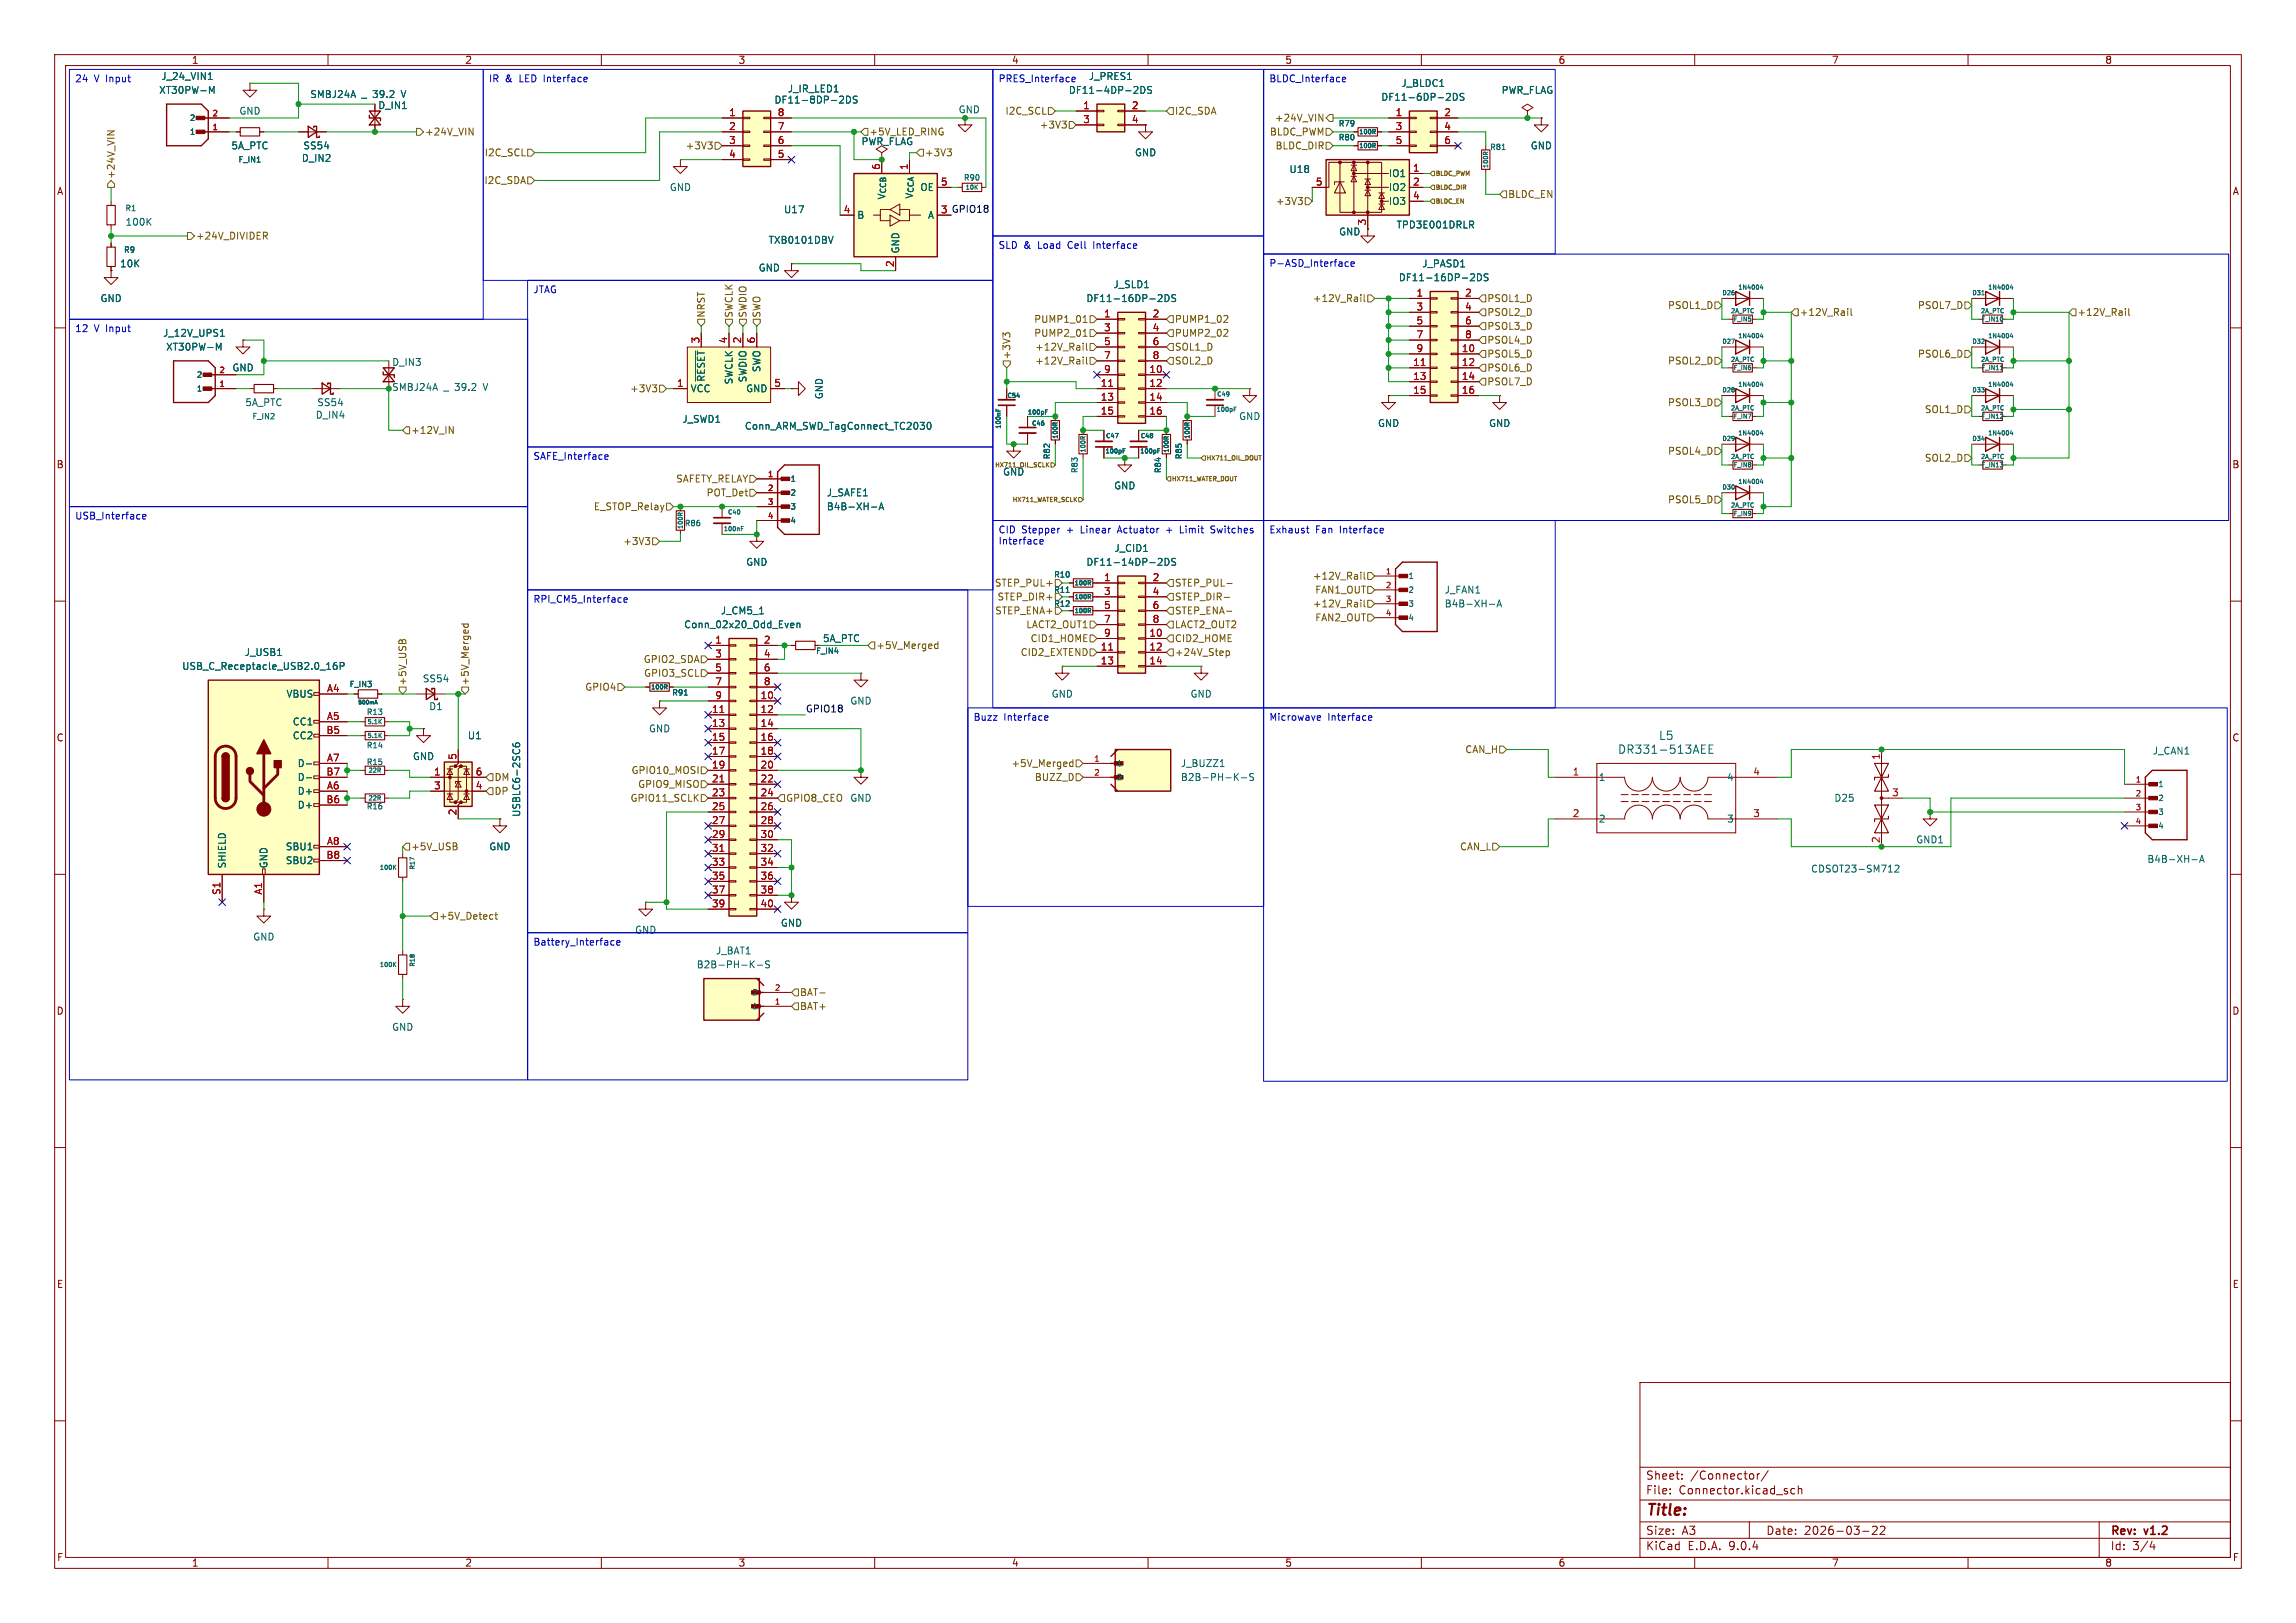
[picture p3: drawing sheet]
<svg xmlns="http://www.w3.org/2000/svg" width="420mm" height="297mm" viewBox="0 0 420 297" stroke-linecap="round" stroke-linejoin="round" font-family="sans-serif">
<defs><g id="words">
<text font-size="2.8" fill="#840000" x="301" y="277.9">Title:</text>
<g font-size="2.1" fill="#006464">
<text x="303.4" y="135.6">L5</text>
<text x="295.9" y="138.2">DR331-513AEE</text>
</g>
<g font-size="2.1" fill="#840000">
<text x="301" y="273.7">File:</text>
<text x="301" y="271">Sheet:</text>
<text x="307.1" y="273.7">Connector.kicad_sch</text>
<text x="309.2" y="271">/Connector/</text>
<text x="301" y="281.1">Size:</text>
<text x="307.6" y="281.1">A3</text>
<text x="323" y="281.1">Date:</text>
<text x="330" y="281.1">2026-03-22</text>
<text x="386" y="281.3">Rev:</text>
<text x="392.4" y="281.3">v1.2</text>
<text x="301" y="283.9">KiCad</text>
<text x="308.7" y="283.9">E.D.A.</text>
<text x="316.3" y="283.9">9.0.4</text>
<text x="386" y="283.9">Id:</text>
<text x="390.1" y="283.9">3/4</text>
</g>
<g font-size="1.8" fill="#840000">
<text x="35" y="11.9">1</text>
<text x="85" y="11.9">2</text>
<text x="135" y="11.9">3</text>
<text x="185" y="11.9">4</text>
<text x="235" y="11.9">5</text>
<text x="285" y="11.9">6</text>
<text x="335" y="11.9">7</text>
<text x="385" y="11.9">8</text>
<text x="10.3" y="35.9">A</text>
<text x="408.3" y="35.9">A</text>
<text x="162.2" y="36.6" transform="rotate(-90 162.2 36.6)">V_{CCB}</text>
<text x="10.3" y="85.9">B</text>
<text x="408.2" y="85.9">B</text>
<text x="10.3" y="135.9">C</text>
<text x="408.2" y="135.9">C</text>
<text x="10.3" y="185.9">D</text>
<text x="408.2" y="185.9">D</text>
<text x="10.3" y="235.9">E</text>
<text x="408.3" y="235.9">E</text>
<text x="10.3" y="285.9">F</text>
<text x="35" y="286.9">1</text>
<text x="85" y="286.9">2</text>
<text x="135" y="286.9">3</text>
<text x="185" y="286.9">4</text>
<text x="235" y="286.9">5</text>
<text x="285" y="286.9">6</text>
<text x="335" y="286.9">7</text>
<text x="385" y="286.9">8</text>
<text x="408.3" y="285.9">F</text>
</g>
<g font-size="1.8" fill="#0000c2">
<text x="13.7" y="15.4">24</text>
<text x="17.2" y="15.4">V Input</text>
<text x="89.3" y="15.4">IR</text>
<text x="92.4" y="15.4">&amp;</text>
<text x="95.1" y="15.4">LED Interface</text>
<text x="182.6" y="15.4">PRES_Interface</text>
<text x="232.1" y="15.4">BLDC_Interface</text>
<text x="182.6" y="45.9">SLD &amp;</text>
<text x="190" y="45.9">Load</text>
<text x="195.6" y="45.9">Cell</text>
<text x="200.5" y="45.9">Interface</text>
<text x="97.5" y="54">JTAG</text>
<text x="232.1" y="49.2">P-ASD_Interface</text>
<text x="13.7" y="61.1">12</text>
<text x="17.2" y="61.1">V Input</text>
<text x="97.5" y="84.5">SAFE_Interface</text>
<text x="13.7" y="95.4">USB_Interface</text>
<text x="182.6" y="97.9">CID</text>
<text x="182.6" y="100">Interface</text>
<text x="186.9" y="97.9">Stepper</text>
<text x="195.2" y="97.9">+</text>
<text x="198" y="97.9">Linear</text>
<text x="205" y="97.9">Actuator</text>
<text x="214" y="97.9">+</text>
<text x="216.7" y="97.9">Limit</text>
<text x="222.6" y="97.9">Switches</text>
<text x="232.1" y="97.9">Exhaust</text>
<text x="240.6" y="97.9">Fan</text>
<text x="245.2" y="97.9">Interface</text>
<text x="97.5" y="110.6">RPI_CM5_Interface</text>
<text x="178" y="132.2">Buzz</text>
<text x="183.6" y="132.2">Interface</text>
<text x="232.1" y="132.2">Microwave</text>
<text x="242.9" y="132.2">Interface</text>
<text x="97.5" y="173.4">Battery_Interface</text>
</g>
<g font-size="1.8" fill="#006464">
<text x="29" y="17.4">XT30PW-M</text>
<text x="29.4" y="14.8">J_24_VIN1</text>
<text x="144" y="17.1">J_IR_LED1</text>
<text x="195.4" y="17.4">DF11-4DP-2DS</text>
<text x="199.1" y="14.8">J_PRES1</text>
<text x="256.3" y="16.1">J_BLDC1</text>
<text x="274.6" y="17.4">PWR_FLAG</text>
<text x="43.7" y="21.2">GND</text>
<text x="56.7" y="18.1">SMBJ24A</text>
<text x="66.2" y="18.1">_ 39.2</text>
<text x="69.1" y="20.2">D_IN1</text>
<text x="73.8" y="18.1">V</text>
<text x="141.6" y="19.2">DF11-8DP-2DS</text>
<text x="175.3" y="20.9">GND</text>
<text x="252.6" y="18.6">DF11-6DP-2DS</text>
<text x="42.2" y="27.5">5A_PTC</text>
<text x="55.1" y="29.8">D_IN2</text>
<text x="55.4" y="27.5">SS54</text>
<text x="157.5" y="26.8">PWR_FLAG</text>
<text x="207.5" y="28.8">GND</text>
<text x="279.9" y="27.5">GND</text>
<text x="122.4" y="35.2">GND</text>
<text x="168.3" y="35.2">OE</text>
<text x="235.8" y="31.9">U18</text>
<text x="254" y="32.6">IO1</text>
<text x="254" y="35.2">IO2</text>
<text x="22.9" y="41.5">100K</text>
<text x="143.3" y="39.2">U17</text>
<text x="156.7" y="40.2">B</text>
<text x="167.2" y="36.5" transform="rotate(-90 167.2 36.5)">V_{CCA}</text>
<text x="169.7" y="40.2">A</text>
<text x="254" y="37.7">IO3</text>
<text x="140.5" y="44.8">TXB0101DBV</text>
<text x="164.7" y="46.5" transform="rotate(-90 164.7 46.5)">GND</text>
<text x="244.9" y="43.3">GND</text>
<text x="255.4" y="42">TPD3E001DRLR</text>
<text x="21.9" y="49.1">10K</text>
<text x="138.7" y="49.9">GND</text>
<text x="203.6" y="52.9">J_SLD1</text>
<text x="255.8" y="51.7">DF11-16DP-2DS</text>
<text x="260.1" y="49.1">J_PASD1</text>
<text x="18.3" y="55.5">GND</text>
<text x="198.6" y="55.5">DF11-16DP-2DS</text>
<text x="29.7" y="61.8">J_12V_UPS1</text>
<text x="30.3" y="64.4">XT30PW-M</text>
<text x="42.4" y="68.2">GND</text>
<text x="71.6" y="67.2">D_IN3</text>
<text x="71.6" y="71.7">SMBJ24A</text>
<text x="81.2" y="71.7">_ 39.2</text>
<text x="88.8" y="71.7">V</text>
<text x="126.2" y="72">VCC</text>
<text x="129.1" y="70" transform="rotate(-90 129.1 70)">~{RESET}</text>
<text x="134.2" y="70.4" transform="rotate(-90 134.2 70.4)">SWCLK</text>
<text x="136.4" y="72">GND</text>
<text x="136.8" y="70.1" transform="rotate(-90 136.8 70.1)">SWDIO</text>
<text x="139.3" y="68.2" transform="rotate(-90 139.3 68.2)">SWO</text>
<text x="44.8" y="74.5">5A_PTC</text>
<text x="57.7" y="76.8">D_IN4</text>
<text x="57.9" y="74.5">SS54</text>
<text x="124.7" y="77.6">J_SWD1</text>
<text x="150.7" y="73.2" transform="rotate(-90 150.7 73.2)">GND</text>
<text x="226.6" y="77.1">GND</text>
<text x="136.2" y="78.8">Conn_ARM_SWD_TagConnect_TC2030</text>
<text x="252" y="78.3">GND</text>
<text x="272.3" y="78.3">GND</text>
<text x="183.4" y="87.2">GND</text>
<text x="203.7" y="89.8">GND</text>
<text x="151.1" y="93.6">B4B-XH-A</text>
<text x="151.1" y="91">J_SAFE1</text>
<text x="203.8" y="101.2">J_CID1</text>
<text x="136.4" y="103.7">GND</text>
<text x="198.6" y="103.7">DF11-14DP-2DS</text>
<text x="131.8" y="112.6">J_CM5_1</text>
<text x="264.2" y="111.4">B4B-XH-A</text>
<text x="264.2" y="108.8">J_FAN1</text>
<text x="125.1" y="115.2">Conn_02x20_Odd_Even</text>
<text x="150.4" y="117.7">5A_PTC</text>
<text x="33.2" y="122.8">USB_C_Receptacle_USB2.0_16P</text>
<text x="44.7" y="120.2">J_USB1</text>
<text x="77.2" y="125.1">SS54</text>
<text x="52.3" y="127.9">VBUS</text>
<text x="78.4" y="130.1">D1</text>
<text x="155.4" y="129.1">GND</text>
<text x="192.3" y="127.9">GND</text>
<text x="217.7" y="127.9">GND</text>
<text x="53.5" y="132.9">CC1</text>
<text x="53.5" y="135.5">CC2</text>
<text x="85.5" y="135.5">U1</text>
<text x="118.6" y="134.2">GND</text>
<text x="54.4" y="140.6">D-</text>
<text x="54.4" y="143.1">D-</text>
<text x="75.4" y="139.3">GND</text>
<text x="215.9" y="143.1">B2B-PH-K-S</text>
<text x="215.9" y="140.6">J_BUZZ1</text>
<text x="292.4" y="143.1">1</text>
<text x="315.8" y="143.1">4</text>
<text x="393.7" y="138.3">J_CAN1</text>
<text x="54.4" y="145.6">D+</text>
<text x="54.4" y="148.2">D+</text>
<text x="95.4" y="149.6" transform="rotate(-90 95.4 149.6)">USBLC6-2SC6</text>
<text x="155.4" y="146.9">GND</text>
<text x="335.4" y="146.9">D25</text>
<text x="52.2" y="155.8">SBU1</text>
<text x="89.4" y="155.8">GND</text>
<text x="292.4" y="150.7">2</text>
<text x="315.8" y="150.7">3</text>
<text x="350.4" y="154.5">GND1</text>
<text x="41.5" y="159" transform="rotate(-90 41.5 159)">SHIELD</text>
<text x="49.1" y="159" transform="rotate(-90 49.1 159)">GND</text>
<text x="52.2" y="158.3">SBU2</text>
<text x="331.2" y="159.9">CDSOT23-SM712</text>
<text x="392.7" y="158.1">B4B-XH-A</text>
<text x="46.2" y="172.3">GND</text>
<text x="116.1" y="171">GND</text>
<text x="142.7" y="169.8">GND</text>
<text x="127.3" y="177.4">B2B-PH-K-S</text>
<text x="130.9" y="174.9">J_BAT1</text>
<text x="71.6" y="188.8">GND</text>
</g>
<g font-size="1.8" fill="#a90000">
<text x="133.3" y="21.3">1</text>
<text x="133.3" y="23.9">2</text>
<text x="142.2" y="21.3">8</text>
<text x="142.2" y="23.9">7</text>
<text x="198" y="20.1">1</text>
<text x="198" y="22.6">3</text>
<text x="206.9" y="20.1">2</text>
<text x="206.9" y="22.6">4</text>
<text x="255.2" y="21.3">1</text>
<text x="255.2" y="23.9">3</text>
<text x="264.1" y="21.3">2</text>
<text x="264.1" y="23.9">4</text>
<text x="133.3" y="26.4">3</text>
<text x="133.3" y="29">4</text>
<text x="142.2" y="26.4">6</text>
<text x="142.2" y="29">5</text>
<text x="255.2" y="26.4">5</text>
<text x="264.1" y="26.4">6</text>
<text x="161" y="31.2" transform="rotate(-90 161 31.2)">6</text>
<text x="166.1" y="31.2" transform="rotate(-90 166.1 31.2)">1</text>
<text x="172" y="34">5</text>
<text x="240.6" y="34">5</text>
<text x="258.4" y="31.5">1</text>
<text x="258.4" y="34">2</text>
<text x="154.2" y="39.1">4</text>
<text x="172" y="39.1">3</text>
<text x="249.9" y="41.3" transform="rotate(-90 249.9 41.3)">3</text>
<text x="258.4" y="36.6">4</text>
<text x="163.6" y="49" transform="rotate(-90 163.6 49)">2</text>
<text x="201.9" y="58.2">1</text>
<text x="210.7" y="58.2">2</text>
<text x="259" y="54.4">1</text>
<text x="259" y="56.9">3</text>
<text x="259" y="59.4">5</text>
<text x="267.9" y="54.4">2</text>
<text x="267.9" y="56.9">4</text>
<text x="267.9" y="59.4">6</text>
<text x="128" y="62.9" transform="rotate(-90 128 62.9)">3</text>
<text x="133.1" y="62.9" transform="rotate(-90 133.1 62.9)">4</text>
<text x="135.6" y="62.9" transform="rotate(-90 135.6 62.9)">2</text>
<text x="138.2" y="62.9" transform="rotate(-90 138.2 62.9)">6</text>
<text x="201.9" y="60.7">3</text>
<text x="201.9" y="63.2">5</text>
<text x="201.9" y="65.8">7</text>
<text x="210.7" y="60.7">4</text>
<text x="210.7" y="63.2">6</text>
<text x="210.7" y="65.8">8</text>
<text x="259" y="62">7</text>
<text x="259" y="64.5">9</text>
<text x="267.3" y="64.5">10</text>
<text x="267.9" y="62">8</text>
<text x="123.8" y="70.9">1</text>
<text x="141.5" y="70.9">5</text>
<text x="201.3" y="70.9">11</text>
<text x="201.9" y="68.3">9</text>
<text x="210.1" y="68.3">10</text>
<text x="210.1" y="70.9">12</text>
<text x="258.4" y="67.1">11</text>
<text x="258.4" y="69.6">13</text>
<text x="267.3" y="67.1">12</text>
<text x="267.3" y="69.6">14</text>
<text x="201.3" y="73.4">13</text>
<text x="201.3" y="75.9">15</text>
<text x="210.1" y="73.4">14</text>
<text x="210.1" y="75.9">16</text>
<text x="258.4" y="72.1">15</text>
<text x="267.3" y="72.1">16</text>
<text x="201.9" y="106.4">1</text>
<text x="210.7" y="106.4">2</text>
<text x="201.9" y="109">3</text>
<text x="201.9" y="111.5">5</text>
<text x="210.7" y="109">4</text>
<text x="210.7" y="111.5">6</text>
<text x="130.7" y="117.9">1</text>
<text x="139.6" y="117.9">2</text>
<text x="201.3" y="119.1">11</text>
<text x="201.9" y="114">7</text>
<text x="201.9" y="116.6">9</text>
<text x="210.1" y="116.6">10</text>
<text x="210.1" y="119.1">12</text>
<text x="210.7" y="114">8</text>
<text x="130.7" y="120.4">3</text>
<text x="130.7" y="122.9">5</text>
<text x="130.7" y="125.5">7</text>
<text x="139.6" y="120.4">4</text>
<text x="139.6" y="122.9">6</text>
<text x="139.6" y="125.5">8</text>
<text x="201.3" y="121.7">13</text>
<text x="210.1" y="121.7">14</text>
<text x="59.7" y="126.7">A4</text>
<text x="59.7" y="131.8">A5</text>
<text x="130.1" y="130.6">11</text>
<text x="130.7" y="128">9</text>
<text x="139" y="128">10</text>
<text x="139" y="130.6">12</text>
<text x="59.6" y="134.4">B5</text>
<text x="130.1" y="133.1">13</text>
<text x="130.1" y="135.6">15</text>
<text x="139" y="133.1">14</text>
<text x="139" y="135.6">16</text>
<text x="59.6" y="142">B7</text>
<text x="59.7" y="139.4">A7</text>
<text x="79.3" y="142">1</text>
<text x="83.6" y="139.1" transform="rotate(-90 83.6 139.1)">5</text>
<text x="86.9" y="142">6</text>
<text x="130.1" y="138.2">17</text>
<text x="130.1" y="140.7">19</text>
<text x="130.1" y="143.3">21</text>
<text x="139" y="138.2">18</text>
<text x="139" y="140.7">20</text>
<text x="139" y="143.3">22</text>
<text x="287.6" y="142">1</text>
<text x="320.6" y="142">4</text>
<text x="343.9" y="139.1" transform="rotate(-90 343.9 139.1)">1</text>
<text x="59.6" y="147.1">B6</text>
<text x="59.7" y="144.5">A6</text>
<text x="79.3" y="144.5">3</text>
<text x="83.6" y="149.3" transform="rotate(-90 83.6 149.3)">2</text>
<text x="86.9" y="144.5">4</text>
<text x="130.1" y="145.8">23</text>
<text x="130.1" y="148.3">25</text>
<text x="139" y="145.8">24</text>
<text x="139" y="148.3">26</text>
<text x="287.6" y="149.6">2</text>
<text x="320.6" y="149.6">3</text>
<text x="346" y="145.8">3</text>
<text x="59.7" y="154.7">A8</text>
<text x="130.1" y="150.9">27</text>
<text x="130.1" y="153.4">29</text>
<text x="130.1" y="156">31</text>
<text x="139" y="150.9">28</text>
<text x="139" y="153.4">30</text>
<text x="139" y="156">32</text>
<text x="343.9" y="154.4" transform="rotate(-90 343.9 154.4)">2</text>
<text x="59.6" y="157.2">B8</text>
<text x="130.1" y="158.5">33</text>
<text x="130.1" y="161">35</text>
<text x="139" y="158.5">34</text>
<text x="139" y="161">36</text>
<text x="40.4" y="163.9" transform="rotate(-90 40.4 163.9)">S1</text>
<text x="48" y="163.8" transform="rotate(-90 48 163.8)">A1</text>
<text x="130.1" y="163.6">37</text>
<text x="130.1" y="166.1">39</text>
<text x="139" y="163.6">38</text>
<text x="139" y="166.1">40</text>
</g>
<g font-size="1.8" fill="#725600">
<text x="183.8" y="21.2">I2C_SCL</text>
<text x="190.1" y="23.7">+3V3</text>
<text x="214.8" y="21.2">I2C_SDA</text>
<text x="233.1" y="22.5">+24V_VIN</text>
<text x="77.7" y="25">+24V_VIN</text>
<text x="88.6" y="28.8">I2C_SCL</text>
<text x="125.3" y="27.5">+3V3</text>
<text x="158.9" y="25">+5V_LED_RING</text>
<text x="169.1" y="28.8">+3V3</text>
<text x="232.2" y="25">BLDC_PWM</text>
<text x="233.2" y="27.5">BLDC_DIR</text>
<text x="21.2" y="32.8" transform="rotate(-90 21.2 32.8)">+24V_VIN</text>
<text x="88.5" y="33.9">I2C_SDA</text>
<text x="233.3" y="37.7">+3V3</text>
<text x="275.8" y="36.4">BLDC_EN</text>
<text x="35.8" y="44">+24V_DIVIDER</text>
<text x="129.1" y="58.2" transform="rotate(-90 129.1 58.2)">NRST</text>
<text x="134.2" y="58.2" transform="rotate(-90 134.2 58.2)">SWCLK</text>
<text x="136.8" y="58.2" transform="rotate(-90 136.8 58.2)">SWDIO</text>
<text x="139.3" y="58.2" transform="rotate(-90 139.3 58.2)">SWO</text>
<text x="189.1" y="59.3">PUMP1_01</text>
<text x="214.8" y="59.3">PUMP1_02</text>
<text x="240.1" y="55.5">+12V_Rail</text>
<text x="272" y="55.5">PSOL1_D</text>
<text x="272" y="58">PSOL2_D</text>
<text x="305" y="56.7">PSOL1_D</text>
<text x="329.1" y="58">+12V_Rail</text>
<text x="350.7" y="56.7">PSOL7_D</text>
<text x="379.9" y="58">+12V_Rail</text>
<text x="185" y="65.8" transform="rotate(-90 185 65.8)">+3V3</text>
<text x="189.1" y="61.8">PUMP2_01</text>
<text x="189.3" y="64.4">+12V_Rail</text>
<text x="214.8" y="64.4">SOL1_D</text>
<text x="214.8" y="61.8">PUMP2_02</text>
<text x="272" y="65.6">PSOL5_D</text>
<text x="272" y="63.1">PSOL4_D</text>
<text x="272" y="60.6">PSOL3_D</text>
<text x="350.7" y="65.6">PSOL6_D</text>
<text x="115.2" y="72">+3V3</text>
<text x="189.3" y="66.9">+12V_Rail</text>
<text x="214.8" y="66.9">SOL2_D</text>
<text x="272" y="68.2">PSOL6_D</text>
<text x="272" y="70.7">PSOL7_D</text>
<text x="305" y="66.9">PSOL2_D</text>
<text x="305" y="74.5">PSOL3_D</text>
<text x="352" y="75.8">SOL1_D</text>
<text x="75.1" y="79.6">+12V_IN</text>
<text x="305" y="83.4">PSOL4_D</text>
<text x="123.6" y="88.5">SAFETY_RELAY</text>
<text x="352" y="84.7">SOL2_D</text>
<text x="108.5" y="93.6">E_STOP_Relay</text>
<text x="129.1" y="91">POT_Det</text>
<text x="305" y="92.3">PSOL5_D</text>
<text x="113.9" y="99.9">+3V3</text>
<text x="181.9" y="107.5">STEP_PUL+</text>
<text x="214.8" y="107.5">STEP_PUL-</text>
<text x="240.1" y="106.3">+12V_Rail</text>
<text x="181.9" y="112.6">STEP_ENA+</text>
<text x="182.4" y="110.1">STEP_DIR+</text>
<text x="214.8" y="110.1">STEP_DIR-</text>
<text x="214.8" y="112.6">STEP_ENA-</text>
<text x="240.1" y="111.4">+12V_Rail</text>
<text x="240.5" y="113.9">FAN2_OUT</text>
<text x="240.5" y="108.8">FAN1_OUT</text>
<text x="160.2" y="119">+5V_Merged</text>
<text x="187.6" y="115.2">LACT2_OUT1</text>
<text x="188.4" y="117.7">CID1_HOME</text>
<text x="214.8" y="117.7">CID2_HOME</text>
<text x="214.8" y="115.2">LACT2_OUT2</text>
<text x="74.5" y="125.5" transform="rotate(-90 74.5 125.5)">+5V_USB</text>
<text x="86" y="125.5" transform="rotate(-90 86 125.5)">+5V_Merged</text>
<text x="117.7" y="121.5">GPIO2_SDA</text>
<text x="117.7" y="124.1">GPIO3_SCL</text>
<text x="186.6" y="120.2">CID2_EXTEND</text>
<text x="214.8" y="120.2">+24V_Step</text>
<text x="107" y="126.6">GPIO4</text>
<text x="90.4" y="143.1">DM</text>
<text x="115.4" y="141.8">GPIO10_MOSI</text>
<text x="184.9" y="140.6">+5V_Merged</text>
<text x="189.2" y="143.1">BUZZ_D</text>
<text x="267.9" y="138">CAN_H</text>
<text x="90.4" y="145.6">DP</text>
<text x="115.2" y="146.9">GPIO11_SCLK</text>
<text x="116.6" y="144.4">GPIO9_MISO</text>
<text x="143.7" y="146.9">GPIO8_CEO</text>
<text x="75.1" y="155.8">+5V_USB</text>
<text x="267" y="155.8">CAN_L</text>
<text x="80.2" y="168.5">+5V_Detect</text>
<text x="146.2" y="182.5">BAT-</text>
<text x="146.2" y="185">BAT+</text>
</g>
<g font-size="1.8" fill="#0f0f0f">
<text x="172" y="39.1">3 GPIO18</text>
<text x="147.3" y="130.5">GPIO18</text>
</g>
<g font-size="1.4" fill="#006464">
<text x="34.6" y="22.3">2</text>
<text x="244.8" y="23.3">R79</text>
<text x="34.6" y="24.9">1</text>
<text x="43.5" y="29.9">F_IN1</text>
<text x="244.8" y="25.9">R80</text>
<text x="272.5" y="27.7">R81</text>
<text x="176.2" y="33.2">R90</text>
<text x="22.8" y="38.8">R1</text>
<text x="22.6" y="46.5">R9</text>
<text x="35.9" y="71.9">1</text>
<text x="35.9" y="69.3">2</text>
<text x="46.1" y="76.9">F_IN2</text>
<text x="144.5" y="88.4">1</text>
<text x="192.3" y="84.2" transform="rotate(-90 192.3 84.2)">R82</text>
<text x="197.3" y="86.7" transform="rotate(-90 197.3 86.7)">R83</text>
<text x="212.6" y="86.7" transform="rotate(-90 212.6 86.7)">R84</text>
<text x="216.4" y="84.2" transform="rotate(-90 216.4 84.2)">R85</text>
<text x="144.5" y="90.9">2</text>
<text x="144.5" y="93.4">3</text>
<text x="144.5" y="96">4</text>
<text x="125.1" y="96.5">R86</text>
<text x="192.7" y="105.9">R10</text>
<text x="257.6" y="106.1">1</text>
<text x="192.7" y="111.2">R12</text>
<text x="192.7" y="108.7">R11</text>
<text x="257.6" y="108.7">2</text>
<text x="257.6" y="111.2">3</text>
<text x="257.6" y="113.8">4</text>
<text x="149.2" y="119.9">F_IN4</text>
<text x="63.8" y="126">F_IN3</text>
<text x="67" y="131">R13</text>
<text x="122.9" y="127.5">R91</text>
<text x="67" y="137.1">R14</text>
<text x="67" y="140.2">R15</text>
<text x="204.2" y="140.4">1</text>
<text x="204.2" y="143">2</text>
<text x="67" y="148.3">R16</text>
<text x="394.7" y="144.2">1</text>
<text x="394.7" y="146.8">2</text>
<text x="394.7" y="149.3">3</text>
<text x="394.7" y="151.9">4</text>
<text x="137.5" y="184.9">1</text>
<text x="137.5" y="182.3">2</text>
</g>
<g font-size="1.4" fill="#a90000">
<text x="38.8" y="23.9">1</text>
<text x="38.8" y="21.3">2</text>
<text x="40" y="70.9">1</text>
<text x="40" y="68.3">2</text>
<text x="140.4" y="87.4">1</text>
<text x="140.4" y="89.9">2</text>
<text x="140.4" y="92.5">3</text>
<text x="140.4" y="95">4</text>
<text x="253.4" y="105.2">1</text>
<text x="253.4" y="107.7">2</text>
<text x="253.4" y="110.2">3</text>
<text x="253.4" y="112.8">4</text>
<text x="200" y="139.4">1</text>
<text x="200" y="142">2</text>
<text x="390.5" y="143.3">1</text>
<text x="390.5" y="145.8">2</text>
<text x="390.5" y="148.3">3</text>
<text x="390.5" y="150.9">4</text>
<text x="141.6" y="183.9">1</text>
<text x="141.6" y="181.4">2</text>
</g>
<g font-size="1.1" fill="#006464">
<text x="248.5" y="24.8">100R</text>
<text x="248.5" y="27.3">100R</text>
<text x="176.5" y="34.9">10K</text>
<text x="272.4" y="30.9" transform="rotate(-90 272.4 30.9)">100R</text>
<text x="317.8" y="53.2">1N4004</text>
<text x="363.5" y="53.2">1N4004</text>
<text x="314.9" y="54.2">D26</text>
<text x="316.5" y="57.5">2A_PTC</text>
<text x="317" y="59">F_IN5</text>
<text x="360.6" y="54.2">D31</text>
<text x="362.2" y="57.5">2A_PTC</text>
<text x="362.3" y="59">F_IN10</text>
<text x="314.9" y="63.1">D27</text>
<text x="317.8" y="62.1">1N4004</text>
<text x="360.6" y="63.1">D32</text>
<text x="363.5" y="62.1">1N4004</text>
<text x="316.5" y="66.4">2A_PTC</text>
<text x="317" y="67.9">F_IN6</text>
<text x="317.8" y="71">1N4004</text>
<text x="362.2" y="66.4">2A_PTC</text>
<text x="362.3" y="67.9">F_IN11</text>
<text x="363.5" y="71">1N4004</text>
<text x="184.1" y="73">C54</text>
<text x="187.9" y="76.1">100pF</text>
<text x="222.4" y="75.6">100pF</text>
<text x="222.5" y="72.8">C49</text>
<text x="314.9" y="72">D28</text>
<text x="316.5" y="75.3">2A_PTC</text>
<text x="317" y="76.8">F_IN7</text>
<text x="360.6" y="72">D33</text>
<text x="362.2" y="75.3">2A_PTC</text>
<text x="362.3" y="76.8">F_IN12</text>
<text x="183.3" y="78.6" transform="rotate(-90 183.3 78.6)">100nF</text>
<text x="188.6" y="78.1">C46</text>
<text x="193.7" y="80.4" transform="rotate(-90 193.7 80.4)">100R</text>
<text x="198.7" y="83" transform="rotate(-90 198.7 83)">100R</text>
<text x="202.1" y="83.2">100pF</text>
<text x="202.2" y="80.4">C47</text>
<text x="208.4" y="83.2">100pF</text>
<text x="208.5" y="80.4">C48</text>
<text x="214" y="83" transform="rotate(-90 214 83)">100R</text>
<text x="217.8" y="80.4" transform="rotate(-90 217.8 80.4)">100R</text>
<text x="314.9" y="80.9">D29</text>
<text x="317.8" y="79.9">1N4004</text>
<text x="360.6" y="80.9">D34</text>
<text x="363.5" y="79.9">1N4004</text>
<text x="314.9" y="89.8">D30</text>
<text x="316.5" y="84.2">2A_PTC</text>
<text x="317" y="85.7">F_IN8</text>
<text x="317.8" y="88.8">1N4004</text>
<text x="362.2" y="84.2">2A_PTC</text>
<text x="362.3" y="85.7">F_IN13</text>
<text x="133" y="94.4">C40</text>
<text x="316.5" y="93.1">2A_PTC</text>
<text x="317" y="94.6">F_IN9</text>
<text x="125.1" y="96.9" transform="rotate(-90 125.1 96.9)">100R</text>
<text x="132.3" y="97.4">100nF</text>
<text x="196.4" y="107.3">100R</text>
<text x="196.4" y="112.4">100R</text>
<text x="196.4" y="109.8">100R</text>
<text x="119" y="126.4">100R</text>
<text x="67.1" y="132.7">5.1K</text>
<text x="67.1" y="135.2">5.1K</text>
<text x="67.3" y="141.6">22R</text>
<text x="67.3" y="146.7">22R</text>
<text x="69.3" y="159.4">100K</text>
<text x="76.1" y="159.3" transform="rotate(-90 76.1 159.3)">R17</text>
<text x="69.3" y="177.2">100K</text>
<text x="76.1" y="177" transform="rotate(-90 76.1 177)">R18</text>
</g>
<g font-size="1.1" fill="#725600">
<text x="262.5" y="34.9">BLDC_DIR</text>
<text x="262.5" y="32.4">BLDC_PWM</text>
<text x="262.5" y="37.5">BLDC_EN</text>
<text x="181.8" y="85.7">HX711_OIL_SCLK</text>
<text x="214.3" y="88.3">HX711_WATER_DOUT</text>
<text x="220.6" y="84.4">HX711_OIL_DOUT</text>
<text x="185.1" y="92.1">HX711_WATER_SCLK</text>
</g>
<text font-size="1" fill="#006464" x="65.4" y="129.1">500mA</text>
</g></defs>
<g fill="none" stroke="#840000" stroke-width=".18">
<path d="M10 10h400v277h-400zM12 12h396v273h-396zM60 10v2M110 10v2M160 10v2M210 10v2M260 10v2M310 10v2M360 10v2M10 60h2M408 60h2M360.7 81.3h7.6"/>
<path d="M361.9 85.1h.8M366.3 85.1h.7M10 110h2M408 110h2M10 160h2M408 160h2M10 210h2M408 210h2M300 253h108v32h-108zM10 260h2M300 278.5h108M300 274.5h108"/>
<path d="M300 268.5h108M305.5 273.2v.2M305.5 272.5v.1M307.7 270.5v.2M307.7 269.8v.1M320 278.5v3M320.7 269.8v.7M321.4 269.7v1M321.9 269.7l-.3 .1-.2 .2M323.4 269.1l-1.2 1.9M328.3 272.5l-.4-.1-.3 .3v.4l.1 .2h.6M328.9 272.5l.3-.1 .3 .1 .1 .9"/>
<path d="M328.9 271.9v1.5M342.5 279.4l.6-.1 .2 .1 .1 .3-1 1.1h1M343.9 279.4l.6-.1 .2 .1 .1 .3-.9 1.1h.9M384 278.5v6.5M408 260h2M60 285v2M110 285v2M160 285v2M210 285v2M260 285v2M300 281.5h108M310 285v2"/>
<path d="M340.7 280.2h1.2M360 285v2M393.7 282l-.4 1.1h.9M394 282.6v1"/>
</g>
<path d="M362.7 84.3h3.6v1.6h-3.6z" fill="none" stroke="#840000" stroke-width=".2"/>
<path d="M367.9 78.8l-.2 .5h.5M368.1 79.1v.5M366.3 85v.4M366.4 84.7l-.3 .3" fill="none" stroke="#006464" stroke-width=".18"/>
<path d="M363.2 80l2.6 1.3-2.6 1.3zM365.8 80v2.6" fill="none" stroke="#840000" stroke-width=".25"/>
<path d="M261.6 53.3h5.1v20.4h-5.1z" fill="#ffffc2"/>
<path d="M261.6 53.3h5.1v20.4h-5.1zM317.5 62.2l2.5 1.3-2.5 1.3zM320 62.2v2.6M363.2 71.1l2.6 1.3-2.6 1.3zM363.2 62.2l2.6 1.3-2.6 1.3zM365.8 62.2v2.6M365.8 71.1v2.6" fill="none" stroke="#840000" stroke-width=".25"/>
<g fill="none" stroke="#840000" stroke-width=".18">
<path d="M257.8 54.6h3.8M257.8 57.2h3.8M257.8 59.7h3.8M261.6 54.5h1.3v.2h-1.3zM261.6 57h1.3v.3h-1.3zM261.6 59.6h1.3v.2h-1.3zM265.4 54.5h1.3v.2h-1.3zM265.4 57h1.3v.3h-1.3zM265.4 59.6h1.3v.2h-1.3zM266.7 54.6h3.8M266.7 57.2h3.8M266.7 59.7h3.8"/>
<path d="M184.1 71.1v2.1M184.1 74.2v2M188 76.2v2M188 79.2v2.1M193 76.2v.8M222.2 71.1v2.1M222.2 74.2v2M257.8 62.2h3.8M257.8 64.8h3.8M257.8 67.3h3.8M257.8 69.9h3.8M257.8 72.4h3.8"/>
<path d="M261.6 62.1h1.3v.3h-1.3zM261.6 64.6h1.3v.3h-1.3zM261.6 67.2h1.3v.2h-1.3zM261.6 69.7h1.3v.3h-1.3zM261.6 72.3h1.3v.2h-1.3zM265.4 62.1h1.3v.3h-1.3zM265.4 64.6h1.3v.3h-1.3zM265.4 67.2h1.3v.2h-1.3zM265.4 69.7h1.3v.3h-1.3zM265.4 72.3h1.3v.2h-1.3zM266.7 62.2h3.8M266.7 64.8h3.8"/>
<path d="M266.7 67.3h3.8M266.7 69.9h3.8M266.7 72.4h3.8M315 63.5h7.6M360.7 72.4h7.6M360.7 63.5h7.6M185.4 81.3v1.3h1.3l-1.3 1.2-1.3-1.2h1.3M185.4 81.3h.1M193 80.5v.8"/>
</g>
<path d="M260 66.9h.7" fill="none" stroke="#a90000" stroke-width=".18"/>
<g fill="none" stroke="#006464" stroke-width=".18">
<path d="M268.9 51.4h.8M269.7 50.2v.5M270.3 50.1a.64 .64 0 0 1 .7 .6 .64 .64 0 0 1-.7 .7zM272.2 50.2l-.5-.1-.2 .1v.4l.6 .2 .1 .3-.2 .3-.5-.1M182.2 74.9v.3M182.6 75v.2M191.2 75.4h.3M191.2 75h.4M192.6 77.4h.4M193.4 77.3l-.4 .3M225.7 74.9h.3M225.7 74.5h.4"/>
<path d="M322.2 61l-.2 .6h.5M322.4 61.3v.5M367.9 61l-.2 .6h.5M367.9 69.9l-.2 .6h.5M368.1 61.3v.5M368.1 70.2v.5"/>
</g>
<path d="M182.6 74.2h3.1M186.4 78.2h3.1M220.7 74.2h3.1" fill="none" stroke="#840000" stroke-width=".3"/>
<path d="M182.6 73.2h3.1M186.4 79.2h3.1M220.7 73.2h3.1" fill="none" stroke="#840000" stroke-width=".33"/>
<path d="M192.3 77h1.5v3.5h-1.5z" fill="none" stroke="#840000" stroke-width=".2"/>
<path d="M204.5 57.2h5v20.3h-5z" fill="#ffffc2"/>
<path d="M204.5 57.2h5v20.3h-5zM393.7 141h6.3v12.7h-6.3l-1.3-1.3v-10.2z" fill="none" stroke="#840000" stroke-width=".25"/>
<g fill="none" stroke="#840000" stroke-width=".18">
<path d="M200.7 58.4h3.8M204.5 58.3h1.2v.2h-1.2zM208.3 58.3h1.2v.2h-1.2zM209.5 58.4h3.9M361.9 58.4h.8M366.3 58.4h.7M200.7 61h3.8M200.7 63.5h3.8M200.7 66h3.8M200.7 68.6h3.8M200.7 71.1h3.8M200.7 73.7h3.8"/>
<path d="M200.7 76.2h3.8M204.5 60.8h1.2v.3h-1.2zM204.5 63.4h1.2v.2h-1.2zM204.5 65.9h1.2v.3h-1.2zM204.5 68.5h1.2v.2h-1.2zM204.5 71h1.2v.2h-1.2zM204.5 73.5h1.2v.3h-1.2zM204.5 76.1h1.2v.2h-1.2zM208.3 60.8h1.2v.3h-1.2zM208.3 63.4h1.2v.2h-1.2zM208.3 65.9h1.2v.3h-1.2zM208.3 68.5h1.2v.2h-1.2z"/>
<path d="M208.3 71h1.2v.2h-1.2zM208.3 73.5h1.2v.3h-1.2zM208.3 76.1h1.2v.2h-1.2zM208.3 78.7v2.1M209.5 61h3.9M209.5 63.5h3.9M209.5 66h3.9M209.5 68.6h3.9M209.5 71.1h3.9M209.5 73.7h3.9M209.5 76.2h3.9M213.4 78.7v.8"/>
<path d="M217.2 76.2v.8M228.6 71.1v1.3h1.3l-1.3 1.3-1.3-1.3h1.3M228.6 71.1h.1M361.9 76.2h.8M361.9 67.3h.8M366.3 76.2h.7M366.3 67.3h.7M208.3 81.8v2M213.4 83.1v.7M217.2 80.5v.8M144.8 118.1h.7M149.1 118.1h.8"/>
<path d="M118.1 125.7h.8M120.6 128.3v1.2h1.3l-1.3 1.3-1.2-1.3h1.2M120.6 128.3h.1M122.4 125.7h.8M157.5 123.2v1.3h1.2l-1.2 1.2-1.3-1.2h1.3M157.5 123.2h.1M292.1 139.7h25.4v12.7h-25.4zM344.2 137.2v17.7M66 146.1h.8M66 141h.8M70.4 146.1h.7M70.4 141h.7"/>
<path d="M73.7 156.2v.8M91.4 149.9v1.2h1.3l-1.3 1.3-1.2-1.3h1.2M91.4 149.9h.1M284.5 142.2h12.7a2.54 2.54 0 0 0 2.5 2.6 2.54 2.54 0 0 0 2.6-2.6 2.54 2.54 0 0 0 2.5 2.6 2.54 2.54 0 0 0 2.5-2.6 2.54 2.54 0 0 0 2.6 2.6 2.54 2.54 0 0 0 2.5-2.6h12.7M284.5 149.9h12.7a2.54 2.54 0 0 1 2.5-2.6 2.54 2.54 0 0 1 2.6 2.6 2.54 2.54 0 0 1 2.5-2.6 2.54 2.54 0 0 1 2.5 2.6 2.54 2.54 0 0 1 2.6-2.6 2.54 2.54 0 0 1 2.5 2.6h12.7M296.5 145.4h1.3M296.5 146.7h1.3M298.4 145.4h1.3M298.4 146.7h1.3M300.4 145.4h1.2M300.4 146.7h1.2M302.3 145.4h1.2"/>
<path d="M302.3 146.7h1.2M304.2 145.4h1.2M304.2 146.7h1.2M306.1 145.4h1.2M306.1 146.7h1.2M308 145.4h1.2M308 146.7h1.2M309.9 145.4h1.2M309.9 146.7h1.2M311.8 145.4h1.3M311.8 146.7h1.3M344.2 146.1h3.8"/>
<path d="M353.1 148.6v1.3h1.2l-1.2 1.2-1.3-1.2h1.3M353.1 148.6h.1M388.6 143.5h5.1M388.6 146.1h5.1M388.6 148.6h5.1M388.6 151.1h5.1M73.7 160.5v.8M73.7 174v.8M73.7 178.3v.8M73.7 182.9v1.3h1.2l-1.2 1.2-1.3-1.2h1.3M73.7 182.9h.1"/>
</g>
<path d="M202.8 70.7h.7" fill="none" stroke="#a90000" stroke-width=".18"/>
<g fill="none" stroke="#006464" stroke-width=".18">
<path d="M211.8 55.2h.8M212.5 54v.5M213.1 53.9a.64 .64 0 0 1 .8 .7 .64 .64 0 0 1-.8 .6zM215.1 54l-.5-.1-.2 .1v.4l.5 .2 .2 .3-.3 .3-.5-.1M366.3 58.1v.5M213 80h.3M213.7 79.9l-.4 .3M216.8 77.4h.3M217.5 77.3l-.3 .3M365.9 67.7h.5M366.3 75.8h.1M366.3 75.8v.3l-.4 .5h.5"/>
<path d="M211.8 82.5h.2M211.8 82.1h.4M121.8 125.7l.2 .4M122 125.3v.4M125.2 127.2h.5M311.3 137.1h.5M311.3 137.9h.7M311.3 136.3h.7M312.6 137.1h.5M313.4 136.3h-.8v1.6h.8M72.1 158.7l.3 .4M72.4 158.3l-.4 .5"/>
<path d="M345.4 159.6h.8M346.6 158.4l.5-.1 .3 .4-.8 .9h.8M401 157.3h.9M402.4 157.8l.4-1.3 .4 1.3M402.5 157.4h.6M72.1 176.4l.3 .5M72.4 176.1l-.4 .4"/>
</g>
<g fill="none" stroke="#840000" stroke-width=".2">
<path d="M362.7 57.7h3.6v1.5h-3.6zM212.6 79.5h1.5v3.6h-1.5zM216.4 77h1.5v3.5h-1.5zM362.7 75.4h3.6v1.6h-3.6zM362.7 66.5h3.6v1.6h-3.6zM145.5 117.3h3.6v1.6h-3.6zM118.9 125h3.5v1.5h-3.5zM342.9 139.7h2.5l-2.5 5.1h2.5zM66.8 140.2h3.6v1.5h-3.6zM66.8 145.3h3.6v1.5h-3.6zM72.9 157h1.5v3.5h-1.5zM342.9 147.3l2.5 5.1h-2.5l2.5-5.1z"/>
<path d="M345.4 141.7v.5h-2.5v.5M345.4 149.4v.5h-2.5v.5M72.9 174.8h1.5v3.5h-1.5z"/>
</g>
<path d="M206.8 81.8h3" fill="none" stroke="#840000" stroke-width=".3"/>
<path d="M206.8 80.8h3" fill="none" stroke="#840000" stroke-width=".33"/>
<g fill="#840000" stroke="#840000" stroke-width=".18">
<path d="M393.1 143.2h1.6v.6h-1.6z"/>
<path d="M393.1 145.7h1.6v.7h-1.6z"/>
<path d="M393.1 148.3h1.6v.6h-1.6z"/>
<path d="M393.1 150.8h1.6v.6h-1.6z"/>
<circle cx="344.2" cy="146" r=".25"/>
</g>
<path d="M81.3 139.4h5.1v8.2h-5.1z" fill="#ffffc2"/>
<g fill="#840000" stroke="#840000" stroke-width=".18">
<circle cx="82.3" cy="142.2" r=".25"/>
<circle cx="83.3" cy="140.2" r=".25"/>
<circle cx="83.3" cy="146.8" r=".25"/>
<circle cx="84.3" cy="140.2" r=".25"/>
<circle cx="84.3" cy="146.8" r=".25"/>
<circle cx="85.3" cy="144.8" r=".25"/>
</g>
<g fill="none" stroke="#840000" stroke-width=".18">
<path d="M83.8 137.2v2.5l-.5 .5h1l-.5 .5v5.6l-.5 .5h1l-.5 .5v2.6M78.7 142.2h10.2M78.7 144.8h10.2M81.8 145.3h1M81.8 140.7h1M82.3 140.7l.5 1h-1zM82.3 145.3l.5 1h-1zM83.3 140.2h-1v6.6h1M83.8 143l.5 1h-1zM84.3 143h-1v.4M84.3 140.2h1v6.6h-1M84.8 145.3h1.1"/>
<path d="M84.8 140.7h1.1M85.3 140.7l.6 1h-1.1zM85.3 145.3l.6 1h-1.1z"/>
</g>
<path d="M81.3 139.4h5.1v8.2h-5.1z" fill="none" stroke="#840000" stroke-width=".25"/>
<path d="M93.8 136.1l.1 .3a.86 .86 0 0 0 1.2 0l-.2-.4-.4-.1-.2 .3v.2l.2 .3" fill="none" stroke="#006464" stroke-width=".18"/>
<path d="M133.3 116.8h5.1v50.8h-5.1z" fill="#ffffc2"/>
<path d="M317.5 71.1l2.5 1.3-2.5 1.3zM320 71.1v2.6M317.5 88.9l2.5 1.3-2.5 1.2zM317.5 80l2.5 1.3-2.5 1.3zM320 80v2.6M320 88.9v2.5M133.3 116.8h5.1v50.8h-5.1zM256.5 102.9h6.4v12.7h-6.4l-1.2-1.3v-10.2zM78 126l1.5 1-1.5 1zM79 126.2v-.2h.5v2h.5v-.2" fill="none" stroke="#840000" stroke-width=".25"/>
<g fill="none" stroke="#840000" stroke-width=".18">
<path d="M201.9 78.7v2.1M315 72.4h7.6M316.2 67.3h.8M316.2 76.2h.8M320.5 67.3h.8M320.5 76.2h.8M201.9 81.8v2M315 90.2h7.6M315 81.3h7.6M316.2 94h.8M316.2 85.1h.8M320.5 94h.8"/>
<path d="M320.5 85.1h.8M129.5 118.1h3.8M133.3 118h1.3v.2h-1.3zM137.2 118h1.2v.2h-1.2zM138.4 118.1h3.8M251.5 105.4h5M251.5 108h5M251.5 110.5h5M251.5 113h5M66 132.1h.8M70.4 132.1h.7M76.2 127h5.1"/>
<path d="M77.5 133.4v1.2h1.2l-1.2 1.3-1.3-1.3h1.3M77.5 133.4h.1M129.5 120.7h3.8M129.5 123.2h3.8M129.5 125.7h3.8M129.5 128.3h3.8M129.5 130.8h3.8M129.5 133.4h3.8M129.5 135.9h3.8M129.5 138.4h3.8M133.3 120.5h1.3v.3h-1.3zM133.3 123.1h1.3v.2h-1.3z"/>
<path d="M133.3 125.6h1.3v.3h-1.3zM133.3 128.1h1.3v.3h-1.3zM133.3 130.7h1.3v.2h-1.3zM133.3 133.2h1.3v.3h-1.3zM133.3 135.8h1.3v.2h-1.3zM133.3 138.3h1.3v.3h-1.3zM137.2 120.5h1.2v.3h-1.2zM137.2 123.1h1.2v.2h-1.2zM137.2 125.6h1.2v.3h-1.2zM137.2 128.1h1.2v.3h-1.2zM137.2 130.7h1.2v.2h-1.2zM137.2 133.2h1.2v.3h-1.2z"/>
<path d="M137.2 135.8h1.2v.2h-1.2zM137.2 138.3h1.2v.3h-1.2zM138.4 120.7h3.8M138.4 123.2h3.8M138.4 125.7h3.8M138.4 128.3h3.8M138.4 130.8h3.8M138.4 133.4h3.8M138.4 135.9h3.8M138.4 138.4h3.8M129.5 141h3.8M129.5 143.5h3.8"/>
<path d="M129.5 146.1h3.8M129.5 148.6h3.8M129.5 151.1h3.8M129.5 153.7h3.8M129.5 156.2h3.8M129.5 158.8h3.8M133.3 140.8h1.3v.3h-1.3zM133.3 143.4h1.3v.2h-1.3zM133.3 145.9h1.3v.3h-1.3zM133.3 148.5h1.3v.2h-1.3zM133.3 151h1.3v.3h-1.3zM133.3 153.5h1.3v.3h-1.3z"/>
<path d="M133.3 156.1h1.3v.2h-1.3zM133.3 158.6h1.3v.3h-1.3zM137.2 140.8h1.2v.3h-1.2zM137.2 143.4h1.2v.2h-1.2zM137.2 145.9h1.2v.3h-1.2zM137.2 148.5h1.2v.2h-1.2zM137.2 151h1.2v.3h-1.2zM137.2 153.5h1.2v.3h-1.2zM137.2 156.1h1.2v.2h-1.2zM137.2 158.6h1.2v.3h-1.2zM138.4 141h3.8M138.4 143.5h3.8"/>
<path d="M138.4 146.1h3.8M138.4 148.6h3.8M138.4 151.1h3.8M138.4 153.7h3.8M138.4 156.2h3.8M138.4 158.8h3.8M129.5 161.3h3.8M129.5 163.8h3.8M129.5 166.4h3.8M133.3 161.2h1.3v.2h-1.3zM133.3 163.7h1.3v.3h-1.3zM133.3 166.2h1.3v.3h-1.3z"/>
<path d="M137.2 161.2h1.2v.2h-1.2zM137.2 163.7h1.2v.3h-1.2zM137.2 166.2h1.2v.3h-1.2zM138.4 161.3h3.8M138.4 163.8h3.8M138.4 166.4h3.8"/>
</g>
<path d="M131.7 130.4h.7M131.7 143.1h.7M131.7 155.8h.7" fill="none" stroke="#a90000" stroke-width=".18"/>
<g fill="none" stroke="#006464" stroke-width=".18">
<path d="M322.2 78.8l-.2 .5h.5M322.2 69.9l-.2 .6h.5M322.4 70.2v.5M322.4 79.1v.5M205.4 82.5h.3M205.4 82.1h.4M322.2 87.7l-.2 .5h.5M322.4 88v.5M138.9 112.3h.8M144.8 114l.4 .1v.2l-.6 .2M145.2 114.8l-.4 .1M145.8 114.2l.2-.2 .3 .1v.8"/>
<path d="M145.8 114v.9M272.4 110.6h1M273.8 111.1l.4-1.3 .5 1.3M273.9 110.7h.7M69.4 132l.4 .4M69.8 131.6l-.5 .5"/>
</g>
<path d="M317 66.5h3.5v1.6h-3.5zM317 75.4h3.5v1.6h-3.5zM317 93.2h3.5v1.5h-3.5zM317 84.3h3.5v1.6h-3.5zM66.8 131.3h3.6v1.5h-3.6z" fill="none" stroke="#840000" stroke-width=".2"/>
<g fill="#840000" stroke="#840000" stroke-width=".18">
<path d="M255.9 105.1h1.6v.6h-1.6z"/>
<path d="M255.9 107.6h1.6v.7h-1.6z"/>
<path d="M255.9 110.2h1.6v.6h-1.6z"/>
<path d="M255.9 112.7h1.6v.6h-1.6z"/>
</g>
<path d="M200.4 81.8h3.1" fill="none" stroke="#840000" stroke-width=".3"/>
<path d="M200.4 80.8h3.1" fill="none" stroke="#840000" stroke-width=".33"/>
<path d="M38.1 124.5h20.3v35.5h-20.3z" fill="#ffffc2"/>
<g fill="none" stroke="#840000" stroke-width=".18">
<path d="M57.4 126.7h1v.6h-1zM57.4 131.8h1v.5h-1zM57.4 134.4h1v.5h-1zM57.4 139.4h1v.6h-1zM58.4 127h5.1M58.4 132.1h5.1M58.4 134.6h5.1M58.4 139.7h5.1M48 159h.5v1h-.5zM57.4 142h1v.5h-1zM57.4 144.5h1v.5h-1zM57.4 147.1h1v.5h-1z"/>
<path d="M57.4 154.7h1v.5h-1zM57.4 157.2h1v.5h-1zM58.4 142.2h5.1M58.4 144.8h5.1M58.4 147.3h5.1M58.4 154.9h5.1M58.4 157.5h5.1M40.6 160v5.1M48.3 160v5.1"/>
</g>
<path d="M38.1 124.5h20.3v35.5h-20.3zM40.6 138.4a.64 .64 0 0 1 .7-.6 .64 .64 0 0 1 .6 .6M40.6 146.1a.64 .64 0 0 0 .7 .6 .64 .64 0 0 0 .6-.6" fill="none" stroke="#840000" stroke-width=".25"/>
<path d="M39.9 137.1a1.9 1.9 0 0 1 2.1-.4 1.9 1.9 0 0 1 1.2 1.7v7.7a1.91 1.91 0 0 1-1.9 1.8 1.91 1.91 0 0 1-1.9-1.8v-7.8l.1-.7zM48.3 137.9v10.2M45.7 141.7v1.3l2.6 2.5M50.8 140.5v1.2l-2.5 2.6" fill="none" stroke="#840000" stroke-width=".51"/>
<g fill="#840000" stroke="#840000" stroke-width=".25">
<path d="M40.6 138.4h1.3v7.7h-1.3z"/>
<path d="M40.8 138a.64 .64 0 0 1 .7-.2 .64 .64 0 0 1 .4 .6h-1.3z"/>
<path d="M40.6 146.1h1.3a.64 .64 0 0 1-.6 .6 .64 .64 0 0 1-.7-.6z"/>
<path d="M48.3 135.4l1.2 2.5h-2.5z"/>
<path d="M50.2 139.2h1.2v1.3h-1.2z"/>
<circle cx="45.7" cy="141.1" r=".63"/>
</g>
<circle cx="48.3" cy="148.1" r="1.27" fill="#840000" stroke="#840000" stroke-width=".18"/>
<path d="M50.8 120h.7M56 139.8h1M61.6 121.2l-.4 .1a.86 .86 0 0 0 0 1.2l.4-.1 .1-.4-.3-.3-.3 .1-.1 .2M62.2 121.9l.6-.1 .2-.1-.1-.3-.7-.2v1.3M56 142.3h1" fill="none" stroke="#006464" stroke-width=".18"/>
<path d="M128.7 179.1h10.2v7.6h-10.2z" fill="#ffffc2"/>
<path d="M317.5 53.3l2.5 1.3-2.5 1.3zM320 53.3v2.6M363.2 53.3l2.6 1.3-2.6 1.3zM365.8 53.3v2.6M128.7 179.1h10.2v7.6h-10.2zM138.4 179.1l1.3 1.2M137.8 184.2h1.9M137.8 181.6h1.9M139.7 185.4l-1.3 1.3" fill="none" stroke="#840000" stroke-width=".25"/>
<g fill="#840000" stroke="#840000" stroke-width=".18">
<path d="M137.5 183.8h1.6v.7h-1.6z"/>
<path d="M137.5 181.3h1.6v.6h-1.6z"/>
</g>
<g fill="none" stroke="#840000" stroke-width=".18">
<path d="M315 54.6h7.6M316.2 58.4h.8M320.5 58.4h.8M360.7 54.6h7.6M198.1 78.7v.8M198.1 83.1v.7M205.7 83.8v1.3h1.3l-1.3 1.3-1.2-1.3h1.2M205.7 83.8h.1M195.6 111.8h.7M199.9 111.8h.8M64.8 127h.7M66 134.6h.8"/>
<path d="M69.1 127h.7M70.4 134.6h.7M157.5 141v1.2h1.2l-1.2 1.3-1.3-1.3h1.3M157.5 141h.1M48.3 166.4v1.2h1.2l-1.2 1.3-1.3-1.3h1.3M48.3 166.4h.1M118.1 165.1v1.3h1.3l-1.3 1.2-1.3-1.2h1.3M118.1 165.1h.1M144.8 163.8v1.3h1.2l-1.2 1.3-1.3-1.3h1.3M144.8 163.8h.1M139.7 184.2h5.1M139.7 181.6h5.1"/>
</g>
<g fill="none" stroke="#006464" stroke-width=".18">
<path d="M322.2 52.1l-.2 .6h.5M322.4 52.4v.5M362.5 54h.5M367.9 52.1l-.2 .6h.5M368.1 52.4v.5M197.7 80h.4M198.5 79.9l-.4 .3M199.2 111.7l.3 .4M199.4 111.4v.3M68.6 128.6h.3M68.8 128.1l.2 .7M69.4 134.5l.4 .5"/>
<path d="M69.8 134.2l-.5 .4M137.4 176.4l.6 .7M138 175.8l-.8 .8M138.5 176.6h1M140.8 175.9l-.5-.1-.2 .2v.3l.5 .3 .2 .3-.3 .2-.5-.1"/>
</g>
<path d="M317 57.7h3.5v1.5h-3.5zM197.4 79.5h1.5v3.6h-1.5zM196.3 111h3.6v1.5h-3.6zM65.5 126.2h3.6v1.6h-3.6zM66.8 133.9h3.6v1.5h-3.6z" fill="none" stroke="#840000" stroke-width=".2"/>
<path d="M204.5 105.4h5v17.8h-5z" fill="#ffffc2"/>
<path d="M204.5 105.4h5v17.8h-5z" fill="none" stroke="#840000" stroke-width=".25"/>
<g fill="none" stroke="#840000" stroke-width=".18">
<path d="M254 72.4v1.3h1.3l-1.3 1.2-1.3-1.2h1.3M254 72.4h.1M274.3 72.4v1.3h1.3l-1.3 1.2-1.3-1.2h1.3M274.3 72.4h.1M195.6 106.7h.7M195.6 109.2h.7M199.9 106.7h4.6M199.9 109.2h4.6M200.7 111.8h3.8M200.7 114.3h3.8M200.7 116.8h3.8M200.7 119.4h3.8"/>
<path d="M204.5 106.6h1.2v.2h-1.2zM204.5 109.1h1.2v.2h-1.2zM204.5 111.6h1.2v.3h-1.2zM204.5 114.2h1.2v.2h-1.2zM204.5 116.7h1.2v.3h-1.2zM204.5 119.3h1.2v.2h-1.2zM208.3 106.6h1.2v.2h-1.2zM208.3 109.1h1.2v.2h-1.2zM208.3 111.6h1.2v.3h-1.2zM208.3 114.2h1.2v.2h-1.2zM208.3 116.7h1.2v.3h-1.2zM208.3 119.3h1.2v.2h-1.2z"/>
<path d="M209.5 106.7h3.9M209.5 109.2h3.9M209.5 111.8h3.9M209.5 114.3h3.9M209.5 116.8h3.9M209.5 119.4h3.9M200.7 121.9h3.8M204.5 121.8h1.2v.2h-1.2zM208.3 121.8h1.2v.2h-1.2zM209.5 121.9h3.9"/>
</g>
<path d="M202.8 119h.7" fill="none" stroke="#a90000" stroke-width=".18"/>
<path d="M195 108.4h.6M199.2 109.2l.3 .4M199.2 106.7l.3 .3M199.4 108.8v.4M199.4 106.3v.3M211.8 103.4h.8M212.5 102.3v.4M213.1 102.2a.64 .64 0 0 1 .8 .6 .64 .64 0 0 1-.8 .6zM215.1 102.2h-.5l-.2 .1v.4l.5 .2 .2 .3-.3 .2h-.5" fill="none" stroke="#006464" stroke-width=".18"/>
<path d="M196.3 108.5h3.6v1.5h-3.6zM196.3 105.9h3.6v1.5h-3.6z" fill="none" stroke="#840000" stroke-width=".2"/>
<path d="M204 137.2h10.2v7.6h-10.2z" fill="#ffffc2"/>
<path d="M203.2 139.7h1.9M204 137.2h10.2v7.6h-10.2zM204.5 137.2l-1.3 1.2M203.2 142.2h1.9M203.2 143.5l1.3 1.3" fill="none" stroke="#840000" stroke-width=".25"/>
<path d="M203.8 139.4h1.6v.6h-1.6z" fill="#840000" stroke="#840000" stroke-width=".18"/>
<path d="M194.3 121.9v1.3h1.3l-1.3 1.3-1.3-1.3h1.3M194.3 121.9h.1M198.1 139.7h5.1M219.7 121.9v1.3h1.3l-1.3 1.3-1.3-1.3h1.3M219.7 121.9h.1M198.1 142.2h5.1" fill="none" stroke="#840000" stroke-width=".18"/>
<path d="M223.2 140.3h.7M226 142.1l.5 .7M226.5 141.5l-.7 .8M227.1 142.3h.9M229.3 141.6l-.5-.1-.1 .2v.3l.5 .3 .1 .3-.2 .2h-.5" fill="none" stroke="#006464" stroke-width=".18"/>
<path d="M200.7 19.1h5v5h-5z" fill="#ffffc2"/>
<path d="M200.7 19.1h5v5h-5zM56.4 23.1l1.5 1-1.5 1zM57.4 23.4v-.3h.5v2h.5v-.2M67.6 20.3h2l-2 2.6h2zM67.6 21.1v.5h2v.5" fill="none" stroke="#840000" stroke-width=".25"/>
<g fill="none" stroke="#840000" stroke-width=".18">
<path d="M68.6 19.1v5M54.6 24.1h5.1M196.8 20.3h3.9M196.8 22.9h3.9M200.7 20.2h1.2v.2h-1.2zM200.7 22.7h1.2v.3h-1.2zM204.5 20.2h1.2v.2h-1.2zM204.5 22.7h1.2v.3h-1.2zM205.7 20.3h3.8M205.7 22.9h3.8M209.5 22.9v1.2h1.3l-1.3 1.3-1.2-1.3h1.2M209.5 22.9h.1"/>
<path d="M247.6 24.1h.8M247.6 26.7h.8M252 24.1h.7M252 26.7h.7M271.8 26.7v.7M271.8 31v.8M279.4 20.3l1-.6-1-.6-1 .6 1 .6v1.3M279.4 21.6h.1M281.9 21.6v1.3h1.3l-1.3 1.2-1.2-1.2h1.2M281.9 21.6h.1M250.2 41.9v1.3h1.3l-1.3 1.3-1.3-1.3h1.3M250.2 41.9h.1"/>
</g>
<path d="M208.7 15.8a.64 .64 0 0 1 .7 .7 .64 .64 0 0 1-.7 .6zM210.6 15.9l-.4-.1-.2 .1v.4l.5 .2 .1 .3-.2 .3-.5-.1M251.3 24.1l.3 .4M251.3 26.7l.3 .3M251.5 23.7v.4M251.5 26.3v.3M271.4 27.9h.3M272.1 27.8l-.3 .3M274.8 27.4h.5" fill="none" stroke="#006464" stroke-width=".18"/>
<path d="M248.4 23.4h3.6v1.5h-3.6zM248.4 25.9h3.6v1.5h-3.6zM271 27.4h1.5v3.6h-1.5z" fill="none" stroke="#840000" stroke-width=".2"/>
<path d="M257.8 20.3h5.1v7.6h-5.1z" fill="#ffffc2"/>
<path d="M257.8 20.3h5.1v7.6h-5.1z" fill="none" stroke="#840000" stroke-width=".25"/>
<path d="M254 21.6h3.8M254 24.1h3.8M254 26.7h3.8M257.8 21.5h1.3v.2h-1.3zM257.8 24h1.3v.3h-1.3zM257.8 26.5h1.3v.3h-1.3zM261.6 21.5h1.3v.2h-1.3zM261.6 24h1.3v.3h-1.3zM261.6 26.5h1.3v.3h-1.3zM262.9 21.6h3.8M262.9 24.1h3.8M262.9 26.7h3.8" fill="none" stroke="#840000" stroke-width=".18"/>
<path d="M263.4 15.8h.7M265.9 17.1a.64 .64 0 0 1 .7 .6 .64 .64 0 0 1-.7 .7zM267.8 17.2l-.5-.1-.2 .1v.4l.6 .2 .1 .3-.3 .3-.4-.1" fill="none" stroke="#006464" stroke-width=".18"/>
<path d="M242.6 29.2h15.2v10.2h-15.2z" fill="#ffffc2"/>
<path d="M242.6 29.2h15.2v10.2h-15.2z" fill="none" stroke="#840000" stroke-width=".25"/>
<g fill="none" stroke="#840000" stroke-width=".18">
<path d="M124.5 29.2v1.3h1.2l-1.2 1.3-1.3-1.3h1.3M124.5 29.2h.1M245.1 29.7h7.6v9.2h-7.6zM245.1 29.7h-2v4.6h-3.1M245.1 33.3l1 2h-2zM245.9 33.3h-1.8v.5M247.1 30.2h1.1M247.1 32.3h1.1M247.6 30.2l.6 1h-1.1zM247.6 32.3l.6 1h-1.1zM247.6 29.7v9.2M247.6 31.8h6.4"/>
<path d="M249.7 32.8h1M249.7 34.8h1M250.2 32.8l.5 1h-1zM250.2 34.8l.5 1h-1zM250.2 34.3h3.8M250.2 29.7v12.2M252.2 35.3h1M252.2 37.3h1M252.7 35.3l.5 1h-1zM252.7 37.3l.5 1.1h-1zM252.7 36.8h1.3M257.8 31.8h2.5"/>
<path d="M257.8 34.3h2.5M257.8 36.8h2.5"/>
</g>
<g fill="#840000" stroke="#840000" stroke-width=".18">
<circle cx="245.1" cy="29.7" r=".25"/>
<circle cx="247.6" cy="29.7" r=".25"/>
<circle cx="247.6" cy="31.7" r=".25"/>
<circle cx="247.6" cy="38.9" r=".25"/>
<circle cx="250.2" cy="29.7" r=".25"/>
<circle cx="250.2" cy="34.3" r=".25"/>
<circle cx="250.2" cy="38.9" r=".25"/>
<circle cx="252.7" cy="36.8" r=".25"/>
</g>
<path d="M269.1 41.1l.5 .6M269.3 40.5l.3 .2-.1 .3-.2 .1" fill="none" stroke="#006464" stroke-width=".18"/>
<path d="M135.9 20.3h5.1v10.2h-5.1z" fill="#ffffc2"/>
<path d="M135.9 20.3h5.1v10.2h-5.1z" fill="none" stroke="#840000" stroke-width=".25"/>
<g fill="none" stroke="#840000" stroke-width=".18">
<path d="M132.1 21.6h3.8M132.1 24.1h3.8M132.1 26.7h3.8M132.1 29.2h3.8M135.9 21.5h1.3v.2h-1.3zM135.9 24h1.3v.3h-1.3zM135.9 26.5h1.3v.3h-1.3zM135.9 29.1h1.3v.2h-1.3zM139.7 21.5h1.3v.2h-1.3zM139.7 24h1.3v.3h-1.3zM139.7 26.5h1.3v.3h-1.3zM139.7 29.1h1.3v.2h-1.3z"/>
<path d="M141 21.6h3.8M141 24.1h3.8M141 26.7h3.8M141 29.2h3.8M176.5 21.6v1.3h1.3l-1.3 1.2-1.2-1.2h1.2M176.5 21.6h.1M144.8 48.3v1.2h1.2l-1.2 1.3-1.3-1.3h1.3M144.8 48.3h.1"/>
</g>
<path d="M154.9 17.6a.64 .64 0 0 1 .7 .6 .64 .64 0 0 1-.7 .7zM156.8 17.7l-.5-.1-.2 .1v.4l.6 .2 .1 .3-.3 .3-.4-.1" fill="none" stroke="#006464" stroke-width=".18"/>
<path d="M156.2 31.8h15.2v15.2h-15.2z" fill="#ffffc2"/>
<path d="M156.2 31.8h15.2v15.2h-15.2zM142.2 86.4l1.3-1.3h6.4v12.7h-6.4l-1.3-1.3z" fill="none" stroke="#840000" stroke-width=".25"/>
<g fill="none" stroke="#840000" stroke-width=".18">
<path d="M153.7 39.4h2.5M161 39.4v1h1.8M161.3 27.9l1-.6-1-.6-1 .6 1 .6v1.3M162.8 38.4l1.8-1.1v2.1zM162.8 38.4h-1.8v1h-1.2M162.8 39.4l1.8 1-1.8 1zM164.6 38.4h1.8v1M168.4 39.4h-2v1h-1.8M171.4 34.3h2.6M171.4 39.4h2.6M175.3 34.3h.7M179.6 34.3h.7"/>
<path d="M163.8 47v2.5M144.8 71.1h1.2v-1.2l1.3 1.2-1.3 1.3v-1.3M144.8 71.1h.1M138.4 87.6h5.1M138.4 90.2h5.1M138.4 92.7h5.1M138.4 95.3h5.1"/>
</g>
<path d="M152.4 43.3l-.4 1.2M159.4 92.8h1M160.8 93.3l.4-1.3 .4 1.3M160.9 92.9h.6" fill="none" stroke="#006464" stroke-width=".18"/>
<path d="M176 33.5h3.6v1.6h-3.6z" fill="none" stroke="#840000" stroke-width=".2"/>
<g fill="#840000" stroke="#840000" stroke-width=".18">
<path d="M142.9 87.3h1.6v.6h-1.6z"/>
<path d="M142.9 89.9h1.6v.6h-1.6z"/>
<path d="M142.9 92.4h1.6v.6h-1.6z"/>
<path d="M142.9 94.9h1.6v.7h-1.6z"/>
</g>
<path d="M125.7 63.5h15.3v10.2h-15.3z" fill="#ffffc2"/>
<g fill="none" stroke="#840000" stroke-width=".18">
<path d="M45.7 15.2v1.3h1.3l-1.3 1.3-1.3-1.3h1.3M45.7 15.2h.1M68.6 19.1v1.2M20.3 36.8v.8M36.8 24.1h5.1M36.8 21.6h5.1M43.2 24.1h.7M47.5 24.1h.8M54.6 24.1h1.8M57.9 24.1h1.8M68.6 22.9v1.2M132.1 24.1h3.8"/>
<path d="M132.1 21.6h3.8M132.1 26.7h3.8M132.1 29.2h3.8M141 24.1h3.8M141 21.6h3.8M141 26.7h3.8M141 29.2h3.8M153.7 39.4h2.5M171.4 34.3h2.6M171.4 39.4h2.6M196.8 20.3h3.9M196.8 22.9h3.9"/>
<path d="M205.7 20.3h3.8M205.7 22.9h3.8M209.5 22.9h.1M240 34.3h2.6M247.6 24.1h.8M247.6 26.7h.8M250.2 39.4v2.5M252 24.1h.7M252 26.7h.7M254 24.1h3.8M254 21.6h3.8M254 26.7h3.8"/>
<path d="M257.8 34.3h2.5M257.8 31.8h2.5M257.8 36.8h2.5M262.9 24.1h3.8M262.9 21.6h3.8M262.9 26.7h3.8M279.4 21.6h.1M281.9 21.6h.1M20.3 49.5v1.3h1.3l-1.3 1.3-1.3-1.3h1.3M20.3 49.5h.1M20.3 41.1v.8M20.3 44.5v.7"/>
<path d="M20.3 48.8v.7M144.8 48.3h.1M163.8 47v2.5M200.7 58.4h3.8M209.5 58.4h3.9M250.2 41.9h.1M257.8 54.6h3.8M257.8 57.2h3.8M257.8 59.7h3.8M266.7 54.6h3.8M266.7 57.2h3.8M266.7 59.7h3.8"/>
<path d="M38.1 71.1h5.1M38.1 68.6h5.1M44.4 62.2v1.3h1.3l-1.3 1.3-1.2-1.3h1.2M44.4 62.2h.1M45.7 71.1h.8M50 71.1h.8M57.1 71.1h5.1M71.1 66v3.9M123.2 71.1h2.5M125.7 63.5h15.3v10.2h-15.3zM128.3 61v2.5M133.3 61v2.5"/>
<path d="M135.9 61v2.5M138.4 61v2.5M141 71.1h2.5M144.8 71.1h.1M184.1 71.1v2.1M184.1 74.2v2M188 76.2v2M188 79.2v2.1M193 76.2v.8M200.7 71.1h3.8M200.7 68.6h3.8M200.7 61h3.8"/>
<path d="M200.7 63.5h3.8M200.7 66h3.8M200.7 73.7h3.8M200.7 76.2h3.8M201.9 78.7v2.1M208.3 78.7v2.1M209.5 71.1h3.9M209.5 68.6h3.9M209.5 61h3.9M209.5 63.5h3.9M209.5 66h3.9M209.5 73.7h3.9"/>
<path d="M209.5 76.2h3.9M213.4 78.7v.8M217.2 76.2v.8M254 72.4h.1M257.8 62.2h3.8M257.8 64.8h3.8M257.8 67.3h3.8M257.8 69.9h3.8M257.8 72.4h3.8M266.7 62.2h3.8M266.7 64.8h3.8M266.7 67.3h3.8"/>
<path d="M266.7 69.9h3.8M266.7 72.4h3.8M274.3 72.4h.1M124.5 92.7v.8M124.5 97v.8M132.1 92.7v2M132.1 95.8v2M138.4 97.8v1.3h1.3l-1.3 1.2-1.2-1.2h1.2M138.4 97.8h.1M138.4 87.6h5.1M138.4 90.2h5.1M138.4 92.7h5.1"/>
<path d="M138.4 95.3h5.1M185.4 81.3h.1M193 80.5v.8M201.9 81.8v2M205.7 83.8h.1M208.3 81.8v2M213.4 83.1v.7M217.2 80.5v.8M129.5 118.1h3.8M138.4 118.1h3.8M144.8 118.1h.7M149.1 118.1h.8"/>
<path d="M195.6 111.8h.7M195.6 106.7h.7M195.6 109.2h.7M199.9 111.8h4.6M199.9 106.7h4.6M199.9 109.2h4.6M200.7 114.3h3.8M200.7 116.8h3.8M200.7 119.4h3.8M209.5 111.8h3.9M209.5 106.7h3.9M209.5 109.2h3.9"/>
<path d="M209.5 114.3h3.9M209.5 116.8h3.9M209.5 119.4h3.9M58.4 127h5.1M58.4 132.1h5.1M58.4 134.6h5.1M58.4 139.7h5.1M64.8 127h.7M69.1 127h.7M77.5 133.4h.1M83.8 137.2v2.5M118.1 125.7h.8"/>
<path d="M122.4 125.7h.8M129.5 120.7h3.8M129.5 123.2h3.8M129.5 125.7h3.8M129.5 128.3h3.8M129.5 130.8h3.8M129.5 133.4h3.8M129.5 135.9h3.8M129.5 138.4h3.8M138.4 120.7h3.8M138.4 123.2h3.8M138.4 125.7h3.8"/>
<path d="M138.4 128.3h3.8M138.4 130.8h3.8M138.4 133.4h3.8M138.4 135.9h3.8M138.4 138.4h3.8M200.7 121.9h3.8M209.5 121.9h3.9M58.4 142.2h5.1M58.4 144.8h5.1M58.4 147.3h5.1M58.4 154.9h5.1M58.4 157.5h5.1"/>
<path d="M78.7 142.2h2.6M78.7 144.8h2.6M83.8 147.3v2.6M86.4 142.2h2.5M86.4 144.8h2.5M91.4 149.9h.1M129.5 141h3.8M129.5 143.5h3.8M129.5 146.1h3.8M129.5 148.6h3.8M129.5 151.1h3.8M129.5 153.7h3.8"/>
<path d="M129.5 156.2h3.8M129.5 158.8h3.8M138.4 141h3.8M138.4 143.5h3.8M138.4 146.1h3.8M138.4 148.6h3.8M138.4 151.1h3.8M138.4 153.7h3.8M138.4 156.2h3.8M138.4 158.8h3.8M40.6 160v5.1M48.3 160v5.1"/>
<path d="M129.5 161.3h3.8M129.5 163.8h3.8M129.5 166.4h3.8M138.4 161.3h3.8M138.4 163.8h3.8M138.4 166.4h3.8M144.8 163.8h.1"/>
</g>
<g fill="none" stroke="#006464" stroke-width=".18">
<path d="M38.1 14.5h.7M38.3 15.8l.4 .9 .5-.9v1.3M38.3 13.5l.2-.2v1.2M154.9 17.6a.64 .64 0 0 1 .7 .6 .64 .64 0 0 1-.7 .7zM156.8 17.7l-.5-.1-.2 .1v.4l.6 .2 .1 .3-.3 .3-.4-.1M208.7 15.8a.64 .64 0 0 1 .7 .7 .64 .64 0 0 1-.7 .6zM210.6 15.9l-.4-.1-.2 .1v.4l.5 .2 .1 .3-.2 .3-.5-.1M263.4 15.8h.7M265.9 17.1a.64 .64 0 0 1 .7 .6 .64 .64 0 0 1-.7 .7zM267.8 17.2l-.5-.1-.2 .1v.4l.6 .2 .1 .3-.3 .3-.4-.1M27.6 39.9l-.7 .8M47 29.7h.6"/>
<path d="M251.3 24.1l.3 .4M251.3 26.7l.3 .3M251.5 23.7v.4M251.5 26.3v.3M27.1 40.5l.5 .7M152.4 43.3l-.4 1.2M211.8 55.2h.8M212.5 54v.5M213.1 53.9a.64 .64 0 0 1 .8 .7 .64 .64 0 0 1-.8 .6zM215.1 54l-.5-.1-.2 .1v.4l.5 .2 .2 .3-.3 .3-.5-.1M268.9 51.4h.8M269.1 41.1l.5 .6"/>
<path d="M269.3 40.5l.3 .2-.1 .3-.2 .1M269.7 50.2v.5M270.3 50.1a.64 .64 0 0 1 .7 .6 .64 .64 0 0 1-.7 .7zM272.2 50.2l-.5-.1-.2 .1v.4l.6 .2 .1 .3-.2 .3-.5-.1M39.6 62.8l.4 .9 .4-.9v1.3M40.3 61.5h.7M40.5 60.5l.2-.2v1.2M127.2 64.2v5.5M168.3 77.3h.8l-.4 .5 .3 .1 .1 .4-.2 .3h-.4M169.7 77.4l.2-.1a.68 .68 0 0 1 .4 .6 .68 .68 0 0 1-.4 .7l-.3-.5zM182.2 74.9v.3M182.6 75v.2"/>
<path d="M191.2 75.4h.3M191.2 75h.4M192.6 77.4h.4M193.4 77.3l-.4 .3M213 80h.3M213.7 79.9l-.4 .3M216.8 77.4h.3M217.5 77.3l-.3 .3M124.1 93.9h.3M124.8 93.9l-.4 .2M135.6 96.7h.3M135.6 96.3h.4"/>
<path d="M159.4 92.8h1M160.8 93.3l.4-1.3 .4 1.3M160.9 92.9h.6M205.4 82.5h.3M205.4 82.1h.4M211.8 82.5h.2M211.8 82.1h.4M50.8 120h.7M138.9 112.3h.8M144.8 114l.4 .1v.2l-.6 .2M145.2 114.8l-.4 .1M145.8 114.2l.2-.2 .3 .1v.8"/>
<path d="M145.8 114v.9M195 108.4h.6M199.2 111.7l.3 .4M199.2 109.2l.3 .4M199.2 106.7l.3 .3M199.4 111.4v.3M199.4 106.3v.3M199.4 108.8v.4M211.8 103.4h.8M212.5 102.3v.4M213.1 102.2a.64 .64 0 0 1 .8 .6 .64 .64 0 0 1-.8 .6zM215.1 102.2h-.5l-.2 .1v.4l.5 .2 .2 .3-.3 .2h-.5"/>
<path d="M56 139.8h1M61.6 121.2l-.4 .1a.86 .86 0 0 0 0 1.2l.4-.1 .1-.4-.3-.3-.3 .1-.1 .2M62.2 121.9l.6-.1 .2-.1-.1-.3-.7-.2v1.3M68.6 128.6h.3M68.8 128.1l.2 .7M93.8 136.1l.1 .3a.86 .86 0 0 0 1.2 0l-.2-.4-.4-.1-.2 .3v.2l.2 .3M121.8 125.7l.2 .4M122 125.3v.4M125.2 127.2h.5M56 142.3h1"/>
</g>
<path d="M130.6 94.7h3" fill="none" stroke="#840000" stroke-width=".3"/>
<path d="M130.6 95.8h3" fill="none" stroke="#840000" stroke-width=".33"/>
<path d="M19.6 37.6h1.5v3.5h-1.5zM43.9 23.4h3.6v1.5h-3.6zM19.6 45.2h1.5v3.6h-1.5zM46.5 70.4h3.5v1.5h-3.5zM123.7 93.5h1.5v3.5h-1.5z" fill="none" stroke="#840000" stroke-width=".2"/>
<path d="M30.5 19.1h6.3l1.3 1.2v5.1l-1.3 1.3h-6.3zM31.7 66h6.4l1.3 1.3v5.1l-1.3 1.3h-6.4zM58.9 70.1l1.6 1-1.6 1zM59.9 70.4v-.3h.6v2h.5v-.2M70.1 67.3h2l-2 2.6h2zM70.1 68.1v.5h2v.5" fill="none" stroke="#840000" stroke-width=".25"/>
<g fill="#840000" stroke="#840000" stroke-width=".18">
<path d="M37.1 70.8h1.6v.6h-1.6z"/>
<path d="M37.1 68.3h1.6v.6h-1.6z"/>
<path d="M35.9 23.8h1.6v.6h-1.6z"/>
<path d="M35.9 21.3h1.6v.6h-1.6z"/>
</g>
<g fill="none" stroke="#725600" stroke-width=".18">
<path d="M191.8 19.7h.6l.6 .6-.6 .7h-.6zM214 19.7h.6v1.3h-.6l-.6-.7zM19.6 24h1.3l-1.3 .7M19.7 33.7l.6-.7 .7 .7v.6h-1.3zM76.2 23.5h.6l.7 .6-.7 .7h-.6zM85.8 23.4l.7 1.3v-1.3M96.5 27.3h.7l.6 .6-.6 .7h-.7zM96.5 32.4h.7l.6 .6-.6 .7h-.7zM129.5 26h.8l-.4 .5M130 26.5l.3 .2v.3l-.3 .2M130.8 26h.6l.7 .7-.7 .6h-.6zM157.5 24.1l.6-.6h.6v1.3h-.6z"/>
<path d="M168.3 27.3h.6v1.3h-.6l-.7-.7zM172.3 24.2h.2v.4l-.2 .1M172.3 23.4l.2 .1M173.3 27.2h.7l-.4 .5M173.8 27.7l.2 .3v.3l-.2 .2M194.3 22.2h.7l-.4 .5M194.8 22.7l.2 .2v.3l-.2 .2M195.6 22.2h.6l.6 .7-.6 .6h-.6zM237.4 36.1h.8l-.4 .5M238 36.6l.2 .3v.3l-.2 .2M238.8 36.2h.6l.6 .6-.6 .7h-.6zM241.3 20.9l.7 1.3v-1.3"/>
<path d="M242.6 26h.6l.6 .7-.6 .6h-.6zM242.6 23.5h.6l.6 .6-.6 .7h-.6zM243.2 21h.6v1.2h-.6l-.6-.6zM261.6 31.8l.4-.4h.4v.7h-.4zM261.6 36.8l.4-.4h.4v.8h-.4zM262 33.9h.4v.8h-.4l-.4-.4zM275 34.9h.6v1.3h-.6l-.7-.6zM34.3 42.5h.6l.7 .7-.7 .6h-.6zM48.2 42.5h.5l.2 .2-.1 .4-.6 .1M48.5 43.2l.4 .6M127.6 58.4h1.3v.7l-.6 .6-.7-.6zM132.7 58.4h1.3v.7l-.7 .6-.6-.6z"/>
<path d="M135.3 58.4h1.2v.7l-.6 .6-.6-.6zM137.8 58.4h1.3v.7l-.7 .6-.6-.6zM198.1 59h.8M198.4 57.9l.1-.2v1.3M199.4 57.8h.6l.7 .6-.7 .7h-.6zM214 57.8h.6v1.3h-.6l-.6-.7zM224.4 57.7l.2 .3-.1 .3-.7 .7h.8M248.9 53.9v.1M248.9 54.3v.9M249.5 53.9v1.1l.2 .2M250.2 54h.6l.7 .6-.7 .6h-.6zM271.1 54h.7v1.2h-.7l-.6-.6z"/>
<path d="M271.1 56.5h.7v1.3h-.7l-.6-.6zM271.1 59.1h.7v1.2h-.7l-.6-.6zM313.7 55.2h.6l.7 .7-.7 .6h-.6zM328.3 56.5h.6v1.3h-.6l-.6-.6zM338 56.5v.1M338 56.9v.8M338.6 56.5v1l.2 .2M359.4 55.2h.6l.7 .7-.7 .6h-.6zM379.1 56.5h.6v1.3h-.6l-.6-.6zM388.8 56.5v.1M388.8 56.9v.8M389.4 56.5v1l.2 .2"/>
<path d="M74.3 78.1h.6v1.3h-.6l-.6-.7zM82.2 78l.7 1.3v-1.3M119.3 70.4h.8l-.4 .5M119.9 70.9l.2 .3v.3l-.2 .2M120.6 70.5h.7l.6 .6-.6 .7h-.7zM183.5 66h1.3v.7l-.7 .6-.6-.6zM183.9 61.3l-.4-.4v.8M183.9 61.2l.3-.3h.3l.2 .3M198.1 62.8v.1M198.1 63.2v.9M198.1 65.3v.2M198.1 65.8v.8"/>
<path d="M198.1 61.5h.8M198.4 60.5l.1-.2v1.2M198.7 62.8v1.1l.2 .2M198.7 65.3v1.1l.2 .2M199.4 60.3h.6l.7 .7-.7 .6h-.6zM199.4 62.9h.6l.7 .6-.7 .6h-.6zM199.4 65.4h.6l.7 .6-.7 .7h-.6zM214 62.9h.6v1.2h-.6l-.6-.6zM214 60.3h.6v1.3h-.6l-.6-.6zM214 65.4h.6v1.3h-.6l-.6-.7zM224.4 60.3l.2 .2-.1 .3-.7 .7h.8M271.1 64.1h.7v1.3h-.7l-.6-.6z"/>
<path d="M271.1 66.7h.7v1.2h-.7l-.6-.6zM271.1 69.2h.7v1.3h-.7l-.6-.6zM271.1 61.6h.7v1.3h-.7l-.6-.7zM313.7 73h.6l.7 .7-.7 .6h-.6zM313.7 65.4h.6l.7 .6-.7 .7h-.6zM359.4 64.1h.6l.7 .7-.7 .6h-.6zM359.4 74.3h.6l.7 .6-.7 .7h-.6zM118.1 98.4h.7l-.4 .5M118.6 98.9l.2 .2v.3l-.2 .2M119.4 98.4h.6l.6 .7-.6 .6h-.6zM121.9 92.1h.7l.6 .6-.6 .6h-.7zM137.2 89.5h.6l.6 .7-.6 .6h-.6z"/>
<path d="M137.2 87h.6l.6 .6-.6 .7h-.6zM191.5 85l.4 .5M191.9 84.7l-.5 .4M192.2 84.7h.4l.4 .4-.4 .4h-.4zM197.3 91h.4l.4 .4-.4 .4h-.4zM213.8 87.2h.4v.8h-.4l-.4-.4zM220.1 83.4h.4v.8h-.4l-.4-.4zM230.3 83.4h.4M313.7 90.8h.6l.7 .6-.7 .7h-.6zM313.7 81.9h.6l.7 .7-.7 .6h-.6zM359.4 83.2h.6l.7 .6-.7 .7h-.6zM73 117.2l.2-.1 .3 .1"/>
<path d="M74.2 117.3l-.1-.2-.3-.1-.2 .3M84.4 114.2h1.3M84.9 114.2l-.1 .4 .3 .2 .5-.1v-.5M159.4 117.5h.6v1.2h-.6l-.7-.6zM171.6 117.4v1.3M171.6 117.9l-.4-.1-.2 .3 .1 .5h.5M193 106h.7l.6 .7-.6 .6h-.7zM193 111.1h.7l.6 .7-.6 .6h-.7zM193 108.6h.7l.6 .6-.6 .7h-.7zM199.4 116.2h.6l.7 .6-.7 .7h-.6zM199.4 113.7h.6l.7 .6-.7 .6h-.6zM199.4 118.7h.6l.7 .7-.7 .6h-.6z"/>
<path d="M214 116.2h.6v1.3h-.6l-.6-.7zM214 108.6h.6v1.3h-.6l-.6-.7zM214 111.1h.6v1.3h-.6l-.6-.6zM214 118.7h.6v1.3h-.6l-.6-.6zM214 113.7h.6v1.2h-.6l-.6-.6zM214 106h.6v1.3h-.6l-.6-.6zM223.9 109.3h1M224.3 119.1v1.3M224.3 119.2l.4-.1 .2 .3-.1 .5h-.5M224.4 111.9h.9M224.4 106.8h1M248.9 104.7v.1"/>
<path d="M248.9 105.1v.9M248.9 109.8v.1M248.9 110.2v.9M249.5 104.7v1.1l.2 .2M249.5 109.8v1.1l.2 .2M250.2 112.4h.6l.7 .6-.7 .7h-.6zM250.2 109.9h.6l.7 .6-.7 .6h-.6zM250.2 104.8h.6l.7 .6-.7 .6h-.6zM250.2 107.3h.6l.7 .7-.7 .6h-.6zM73 125.7h1.3v.7l-.6 .6-.7-.6zM84.5 125.7h1.2v.7l-.6 .6-.6-.6zM113 125.1h.7l.6 .6-.6 .7h-.7z"/>
<path d="M128.3 120h.6l.6 .7-.6 .6h-.6zM128.3 122.6h.6l.6 .6-.6 .6h-.6zM196.3 139v1.3M196.3 139.5l-.4-.1-.2 .3 .1 .5h.5M196.8 139.1h.7l.6 .6-.6 .6h-.7zM274.3 136.5h.7l.6 .7-.6 .6h-.7zM74.3 154.3h.6v1.3h-.6l-.6-.7zM83.3 154.9l.3 .2v.3l-.2 .1M83.4 154.3l.2 .2-.2 .3M89.5 144.1h.7v1.3h-.7l-.6-.6zM89.5 141.6h.7v1.3h-.7l-.6-.7zM128.3 142.9h.6l.6 .6-.6 .6h-.6z"/>
<path d="M128.3 140.3h.6l.6 .7-.6 .6h-.6zM128.3 145.4h.6l.6 .7-.6 .6h-.6zM142.9 145.4h.6v1.3h-.6l-.7-.6zM196.8 141.6h.7l.6 .6-.6 .7h-.7zM273 154.3h.7l.6 .6-.6 .7h-.7zM79.4 167h.6v1.3h-.6l-.7-.7zM90 167.4h.2M90.2 168.2h-.2M90.5 167.4h.5M90.7 166.9v1.1l.3 .2M145.4 181h.6v1.2h-.6l-.6-.6zM145.4 183.5h.6v1.3h-.6l-.6-.6z"/>
<path d="M150 181.7h.9"/>
</g>
<g fill="none" stroke="#009600" stroke-width=".18">
<path d="M45.7 15.2h8.9v6.4h-12.7M54.6 19.1h14M20.3 34.3v2.5M41.9 24.1h1.3M48.3 24.1h6.3M59.7 24.1h16.5M124.5 29.2h7.6M132.1 24.1h-11.5v8.9h-22.8M132.1 21.6h-14v6.3h-20.3M144.8 24.1h12.7M144.8 21.6h35.5v12.7M144.8 26.7h8.9v12.7"/>
<path d="M156.2 24.1v5.1h5.1M167.6 27.9h-1.2v1.3M174 34.3h1.3M193 20.3h3.8M209.5 20.3h3.9M240 34.3v2.5M243.8 24.1h3.8M243.8 21.6h10.2M243.8 26.7h3.8M252.7 24.1h1.3M252.7 26.7h1.3M260.3 31.8h1.3"/>
<path d="M260.3 34.3h1.3M260.3 36.8h1.3M266.7 24.1h5.1v2.6M266.7 21.6h15.2M271.8 31.8v3.8h2.5M20.3 41.9v2.6M20.3 43.2h14M128.3 59.7v1.3M133.3 59.7v1.3M135.9 59.7v1.3M138.4 59.7v1.3M144.8 48.3h12.7v1.2h6.3"/>
<path d="M251.5 54.6h6.3M254 54.6v15.3h3.8M254 57.2h3.8M254 59.7h3.8M315 54.6v3.8h1.2M322.6 57.2h5.1v35.5h-5.1M322.6 54.6v3.8h-1.3M360.7 54.6v3.8h1.2M368.3 57.2h10.2v26.6h-10.2M368.3 54.6v3.8h-1.3M43.2 71.1h2.5M44.4 62.2h3.9v6.4h-5.1"/>
<path d="M48.3 66h22.8M50.8 71.1h6.3M62.2 71.1h8.9v7.6h2.6M121.9 71.1h1.3M143.5 71.1h1.3M184.1 67.3v3.8M184.1 76.2v5.1h3.9M184.1 69.9h12.7v1.2h3.9M200.7 73.7h-7.7v2.5h-5M200.7 76.2h-2.6v2.5h3.8M213.4 76.2v2.5h-5.1M213.4 73.7h3.8v2.5h5"/>
<path d="M213.4 71.1h15.2M254 64.8h3.8M254 72.4h3.8M254 62.2h3.8M254 67.3h3.8M270.5 72.4h3.8M315 72.4v3.8h1.2M315 63.5v3.8h1.2M322.6 73.7h5.1M322.6 72.4v3.8h-1.3M322.6 63.5v3.8h-1.3M322.6 66h5.1"/>
<path d="M360.7 72.4v3.8h1.2M360.7 63.5v3.8h1.2M368.3 72.4v3.8h-1.3M368.3 63.5v3.8h-1.3M368.3 66h10.2M368.3 74.9h10.2M123.2 92.7h15.2M124.5 97.8v1.3h-3.9M138.4 95.3v2.5h-6.3M193 81.3v3.8M198.1 83.8v7.6M201.9 83.8h6.4"/>
<path d="M213.4 83.8v3.8M217.2 81.3v2.5h2.5M315 81.3v3.8h1.2M315 90.2v3.8h1.2M322.6 83.8h5.1M322.6 81.3v3.8h-1.3M322.6 90.2v3.8h-1.3M360.7 81.3v3.8h1.2M368.3 81.3v3.8h-1.3M142.2 118.1h2.6M143.5 118.1v2.6h-1.3M149.9 118.1h8.8"/>
<path d="M194.3 106.7h1.3M194.3 111.8h1.3M194.3 109.2h1.3M63.5 134.6h2.5M63.5 132.1h2.5M63.5 127h1.3M63.5 139.7v2.5M69.8 127h6.4M71.1 132.1h3.8v2.5h-3.8M74.9 133.4h2.6M81.3 127h3.8M83.8 127v10.2"/>
<path d="M114.3 125.7h3.8M120.6 128.3h8.9M123.2 125.7h6.3M142.2 133.4h15.3v7.6h-15.3M142.2 123.2h15.3M142.2 130.8h5.1M194.3 121.9h6.4M213.4 121.9h6.3M275.6 137.2h7.6v5h1.3M63.5 141h2.5M63.5 146.1h2.5M63.5 144.8v2.5"/>
<path d="M71.1 141h3.8v1.2h3.8M73.7 154.9v1.3M78.7 144.8h-3.8v1.3h-3.8M83.8 149.9h7.6M129.5 148.6h-7.6v17.8h7.6M142.2 153.7h2.6v10.1h-2.6M142.2 158.8h2.6M284.5 149.9h-1.3v5h-8.9M325.1 142.2h2.6v-5h60.9v6.3M348 146.1h5.1v2.5h35.5M388.6 146.1h-31.7v8.8h-29.2v-5h-2.6M48.3 165.1v1.3"/>
<path d="M73.7 161.3v12.7M73.7 179.1v3.8M73.7 167.6h5M118.1 165.1h3.8"/>
</g>
<g fill="none" stroke="#000084" stroke-width=".18">
<path d="M144.2 28.6l1.2 1.2M145.4 28.6l-1.2 1.2M266.1 26.1l1.2 1.2M267.3 26.1l-1.2 1.2M200.1 68l1.2 1.2M201.3 68l-1.2 1.2M212.8 68l1.2 1.2M214 68l-1.2 1.2M128.9 117.5l1.2 1.2M130.1 117.5l-1.2 1.2M128.9 130.2l1.2 1.2M128.9 132.7l1.2 1.3"/>
<path d="M128.9 135.3l1.2 1.2M128.9 137.8l1.2 1.2M130.1 130.2l-1.2 1.2M130.1 132.7l-1.2 1.3M130.1 135.3l-1.2 1.2M130.1 137.8l-1.2 1.2M141.6 135.3l1.2 1.2M141.6 127.7l1.2 1.2M141.6 125.1l1.2 1.2M141.6 137.8l1.2 1.2M142.8 135.3l-1.2 1.2M142.8 127.7l-1.2 1.2"/>
<path d="M142.8 137.8l-1.2 1.2M142.8 125.1l-1.2 1.2M62.9 154.3l1.2 1.2M62.9 156.9l1.2 1.2M64.1 154.3l-1.2 1.2M64.1 156.9l-1.2 1.2M128.9 150.5l1.2 1.2M128.9 155.6l1.2 1.2M128.9 158.1l1.2 1.3M128.9 153.1l1.2 1.2M130.1 150.5l-1.2 1.2M130.1 155.6l-1.2 1.2"/>
<path d="M130.1 158.1l-1.2 1.3M130.1 153.1l-1.2 1.2M141.6 150.5l1.2 1.2M141.6 155.6l1.2 1.2M141.6 148l1.2 1.2M141.6 142.9l1.2 1.2M142.8 150.5l-1.2 1.2M142.8 155.6l-1.2 1.2M142.8 148l-1.2 1.2M142.8 142.9l-1.2 1.2M388 150.5l1.2 1.2M389.2 150.5l-1.2 1.2"/>
<path d="M40 164.5l1.2 1.2M41.2 164.5l-1.2 1.2M128.9 160.7l1.2 1.2M128.9 163.2l1.2 1.2M130.1 163.2l-1.2 1.2M130.1 160.7l-1.2 1.2M141.6 160.7l1.2 1.2M141.6 165.8l1.2 1.2M142.8 160.7l-1.2 1.2M142.8 165.8l-1.2 1.2"/>
</g>
<g fill="none" stroke="#0000c2" stroke-width=".18">
<path d="M12.7 12.7h75.7v45.7h-75.7zM88.4 12.7h93.2v38.6h-93.2zM107 14.1l.3 .1 .1 .2-.6 .2M107.3 14.9l-.3 .1M181.6 12.7h49.5v30.5h-49.5zM196.1 14.6l.6-.2-.1-.2-.3-.1-.2 .2v.6h.5M231.1 12.7h53.4v33.8h-53.4zM245.6 14.6l.6-.2-.1-.2-.4-.1-.1 .2v.6h.5M12.7 58.4h83.8v34.3h-83.8zM96.5 51.3h85.1v30.5h-85.1zM181.6 43.2h49.5v52.1h-49.5zM207.9 44.7v.2l-.6 .1"/>
<path d="M231.1 46.5h176.6v48.8h-176.6zM246.6 48l-.3-.1-.3 .3 .2 .5h.4M247.1 48.3l.6-.1v-.2l-.4-.1-.2 .2 .1 .6h.5M12.7 92.7h83.8v104.9h-83.8zM26.1 94.6l.6-.2-.1-.2-.3-.1-.2 .2 .1 .6h.4M96.5 81.8h85.1v26.2h-85.1zM110.6 83.6l.6-.1v-.2l-.4-.1-.2 .2 .1 .6h.5M181.6 95.3h49.5v34.2h-49.5zM190.2 98.9l.1 .6h.5M190.8 98.9v.1l-.6 .1M193.9 96.7h-.3M213.4 97h1"/>
<path d="M215.9 96.3v1.2h.6M221.5 97.5h.6M222.2 96.3h-.5l-.2 .2 .1 .3 .5 .2M231.1 95.3h53.4v34.2h-53.4zM239 96.7h.4M239.1 96.3v1l.3 .2M252.5 96.7h.4l.2 .3-.6 .1M252.5 97.5h.5M96.5 108h80.5v62.7h-80.5zM113.5 109.4h.2M113.7 110.2h-.2M114.1 109.8l.6-.1v-.3h-.4l-.2 .2 .1 .6h.5"/>
<path d="M177 129.5h54.1v36.4h-54.1zM191.1 131.4l.6-.1-.1-.3h-.3l-.2 .1 .1 .7h.4M231.1 129.5h176.3v68.4h-176.3zM241 131.8h.5M241 131h.4l.2 .3-.6 .1M250.3 131.4l.6-.1v-.3h-.4l-.2 .1 .1 .7h.5M96.5 170.7h80.5v26.9h-80.5zM112.3 172.2l-.3-.1-.3 .3 .1 .5h.5M112.8 172.5l.6-.1v-.2l-.4-.1-.2 .2 .1 .6h.5"/>
</g>
<path d="M202.8 70.7h.7M260 66.9h.7M202.8 119h.7M131.7 130.4h.7M131.7 143.1h.7M131.7 155.8h.7" fill="none" stroke="#a90000" stroke-width=".18"/>
<g fill="#009600" stroke="#009600" stroke-width=".18">
<circle cx="353.1" cy="148.6" r=".46"/>
<circle cx="344.2" cy="137.2" r=".46"/>
<circle cx="344.2" cy="154.9" r=".46"/>
<circle cx="222.2" cy="71.1" r=".46"/>
<circle cx="254" cy="64.8" r=".46"/>
<circle cx="254" cy="62.2" r=".46"/>
<circle cx="254" cy="67.3" r=".46"/>
<circle cx="322.6" cy="92.7" r=".46"/>
<circle cx="322.6" cy="73.7" r=".46"/>
<circle cx="368.3" cy="57.2" r=".46"/>
<circle cx="368.3" cy="66" r=".46"/>
<circle cx="327.7" cy="73.7" r=".46"/>
<circle cx="327.7" cy="83.8" r=".46"/>
<circle cx="322.6" cy="83.8" r=".46"/>
<circle cx="322.6" cy="57.2" r=".46"/>
<circle cx="322.6" cy="66" r=".46"/>
<circle cx="378.5" cy="74.9" r=".46"/>
<circle cx="378.5" cy="66" r=".46"/>
<circle cx="368.3" cy="74.9" r=".46"/>
<circle cx="327.7" cy="66" r=".46"/>
<circle cx="368.3" cy="83.8" r=".46"/>
<circle cx="73.7" cy="167.6" r=".46"/>
<circle cx="63.5" cy="141" r=".46"/>
<circle cx="63.5" cy="146.1" r=".46"/>
<circle cx="157.5" cy="141" r=".46"/>
<circle cx="144.8" cy="158.8" r=".46"/>
<circle cx="143.5" cy="118.1" r=".46"/>
<circle cx="144.8" cy="163.8" r=".46"/>
<circle cx="138.4" cy="97.8" r=".46"/>
<circle cx="132.1" cy="92.7" r=".46"/>
<circle cx="121.9" cy="165.1" r=".46"/>
<circle cx="74.9" cy="133.4" r=".46"/>
<circle cx="83.8" cy="127" r=".46"/>
<circle cx="213.4" cy="78.7" r=".46"/>
<circle cx="205.7" cy="83.8" r=".46"/>
<circle cx="185.4" cy="81.3" r=".46"/>
<circle cx="198.1" cy="78.7" r=".46"/>
<circle cx="193" cy="76.2" r=".46"/>
<circle cx="279.4" cy="21.6" r=".46"/>
<circle cx="254" cy="54.6" r=".46"/>
<circle cx="254" cy="57.2" r=".46"/>
<circle cx="254" cy="59.7" r=".46"/>
<circle cx="184.1" cy="69.9" r=".46"/>
<circle cx="217.2" cy="76.2" r=".46"/>
<circle cx="161.3" cy="29.2" r=".46"/>
<circle cx="176.5" cy="21.6" r=".46"/>
<circle cx="156.2" cy="24.1" r=".46"/>
<circle cx="48.3" cy="66" r=".46"/>
<circle cx="68.6" cy="24.1" r=".46"/>
<circle cx="54.6" cy="19.1" r=".46"/>
<circle cx="71.1" cy="71.1" r=".46"/>
<circle cx="124.5" cy="92.7" r=".46"/>
<circle cx="20.3" cy="43.2" r=".46"/>
</g>
<use href="#words"/>
</svg>
